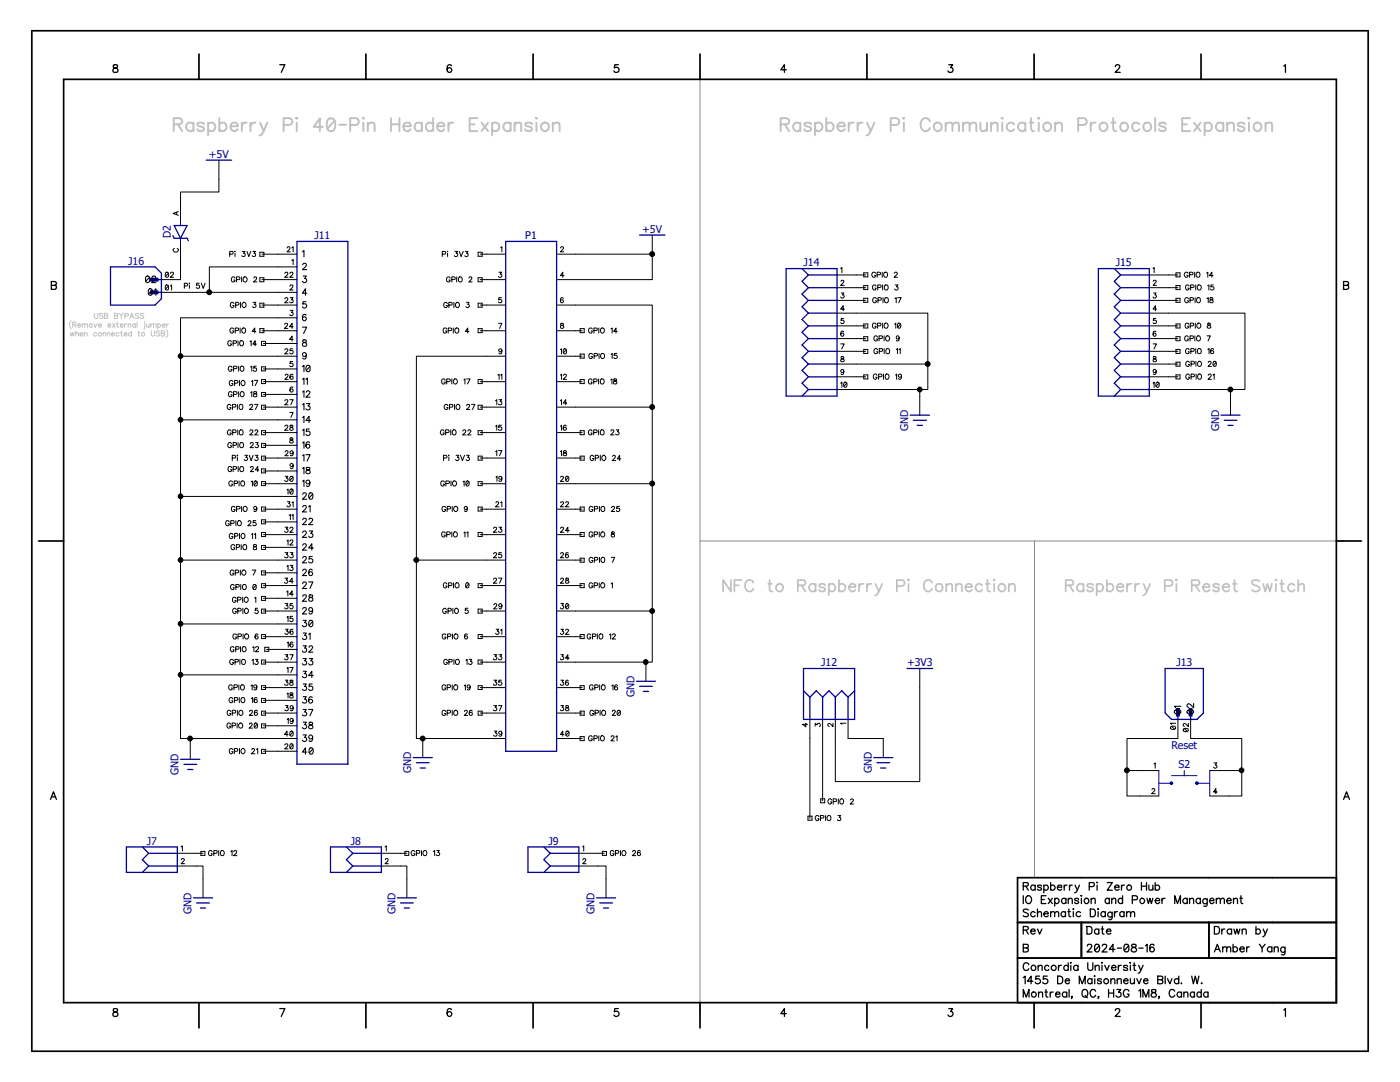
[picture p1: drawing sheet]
<svg xmlns="http://www.w3.org/2000/svg" width="279mm" height="216mm" viewBox="0 0 279 216" stroke-linecap="round" stroke-linejoin="round" font-family="sans-serif">
<defs><g id="words">
<g font-size="2.1" fill="#000096">
<text x="41.7" y="31.5">+5V</text>
<text x="34.1" y="47.5" transform="rotate(-90 34.1 47.5)">D2</text>
<text x="62.7" y="47.8">J11</text>
<text x="104.8" y="47.8">P1</text>
<text x="128.2" y="46.4">+5V</text>
<text x="25.6" y="52.8">J16</text>
<text x="160.4" y="53.2">J14</text>
<text x="222.7" y="53.2">J15</text>
<text x="181.3" y="86" transform="rotate(-90 181.3 86)">GND</text>
<text x="243.3" y="86" transform="rotate(-90 243.3 86)">GND</text>
<text x="163.9" y="133">J12</text>
<text x="181" y="132.9">+3V3</text>
<text x="234.8" y="133">J13</text>
<text x="126.6" y="139.1" transform="rotate(-90 126.6 139.1)">GND</text>
<text x="233.8" y="149.5">Reset</text>
<text x="35.6" y="154.6" transform="rotate(-90 35.6 154.6)">GND</text>
<text x="82.1" y="154.3" transform="rotate(-90 82.1 154.3)">GND</text>
<text x="174" y="154.3" transform="rotate(-90 174 154.3)">GND</text>
<text x="235.2" y="153.3">S2</text>
<text x="29.3" y="168.6">J7</text>
<text x="70" y="168.6">J8</text>
<text x="109.4" y="168.6">J9</text>
<text x="38.2" y="182.3" transform="rotate(-90 38.2 182.3)">GND</text>
<text x="78.9" y="182.3" transform="rotate(-90 78.9 182.3)">GND</text>
<text x="118.7" y="182.3" transform="rotate(-90 118.7 182.3)">GND</text>
</g>
</g></defs>
<path d="M0 0h279.4v215.9h-279.4z" fill="none" stroke="#fff" stroke-width=".2"/>
<path d="M139.7 13.8v188.3M139.7 107.9h128.4M206.5 107.9v67.1" fill="none" stroke="#8a8a8a" stroke-width=".2"/>
<g fill="none" stroke="#000" stroke-width=".2">
<path d="M43.7 35.8v2.5h-7.7v1.6M36 58.3h23.3M36 52.6v3.2M36.8 57.1l.5-.1 .2-.3-.3-.2h-.4v1M37.8 56.5h.1M37.8 56.9v.6M39.8 56.5h-.6v.5a.36 .36 0 0 1 .5 0 .36 .36 0 0 1 0 .5 .36 .36 0 0 1-.5-.1M40.2 56.5l.4 1 .3-1M45.8 50.7h.6l.1-.5h-.7v1M46.9 55.5a.37 .37 0 0 0-.4-.3 .37 .37 0 0 0-.3 .4v.3a.36 .36 0 0 0 .3 .4 .36 .36 0 0 0 .4-.4h-.2M46.9 50.2h.1M46.9 50.5v.7"/>
<path d="M47.2 55.8h.6v-.5l-.6-.1v1.1M48.2 55.2v1.1M48.3 50.2h.6l-.3 .3a.35 .35 0 0 1 .3 .6 .35 .35 0 0 1-.6-.1M49.3 50.2l.4 1 .3-1M50.5 50.2h.5l-.3 .3a.35 .35 0 0 1 .2 .6 .35 .35 0 0 1-.6-.1M50.7 55.5l.1-.3 .3 .1 .1 .2-.1 .3-.5 .5h.7M51.9 55.4h.8v.8h-.8zM51.9 50.3h.8v.8h-.8zM52.3 55.8h7M52.3 50.7h7M56.9 54.6l.2-.3 .3 .1-.1 .5-.5 .4h.7M56.9 59.6l.2-.2h.3v.4l-.6 .6h.7"/>
<path d="M57.3 49.5l.2-.3 .3 .1 .1 .1-.6 .8h.7M57.9 54.6l.2-.3 .3 .1-.1 .5-.5 .4h.7M57.9 57.1l.2-.2h.3l.1 .3-.2 .2-.5 .5h.7M57.9 59.4h.6l-.3 .4a.3 .3 0 0 1 .3 .3 .3 .3 0 0 1-.3 .3l-.4-.2M58.3 49.4l.2-.2v1M58.3 52l.2-.2v1M59.3 53.3h-17.5v5M88.3 50.7h.6v-.5h-.6v1M89.3 50.2h.1M89.3 50.5v.7M89.8 55.5a.37 .37 0 0 0-.4-.3 .37 .37 0 0 0-.3 .4v.3a.36 .36 0 0 0 .4 .4 .36 .36 0 0 0 .3-.4h-.2M90.2 55.8l.6-.1v-.3l-.6-.2v1.1"/>
<path d="M90.8 50.2h.5l-.3 .3a.35 .35 0 0 1 .3 .6 .35 .35 0 0 1-.6-.1M91.1 55.2v1.1M91.7 50.2l.3 1 .5-1M92.8 50.2h.6l-.3 .3a.35 .35 0 0 1 .3 .6 .35 .35 0 0 1-.6-.1M93.6 55.5l.2-.3 .4 .3-.6 .8h.6M95.4 50.3h.8v.8h-.8zM95.4 55.4h.8v.8h-.8zM95.8 55.8h1.3M95.8 50.7h1.3M114.9 50.7h15.3v5.1h-15.3M130.2 50.7h.1M170.9 54.9h1.9"/>
<path d="M170.9 57.4h1.9M170.9 59.9h1.9M172.4 54.4h.8v.8h-.8zM172.4 57h.8v.8h-.8zM172.4 59.5h.8v.8h-.8zM174.8 54.5a.4 .4 0 0 0-.5-.2 .4 .4 0 0 0-.3 .4v.2a.38 .38 0 0 0 .4 .4 .38 .38 0 0 0 .4-.4h-.3M174.8 57.1a.38 .38 0 0 0-.4-.2 .38 .38 0 0 0-.3 .3v.3a.36 .36 0 0 0 .4 .4 .36 .36 0 0 0 .3-.4h-.2M174.9 59.6a.39 .39 0 0 0-.4-.2 .39 .39 0 0 0-.3 .4v.2a.38 .38 0 0 0 .3 .4 .38 .38 0 0 0 .4-.4h-.2M175 54.8h.6l.1-.4-.7-.1v1M175.2 57.4l.6-.1v-.4h-.6v1M175.2 59.9h.6l.1-.4-.7-.1v1M176.1 54.3v1"/>
<path d="M176.1 56.9v1M176.2 59.4v1M176.4 54.4l.3-.1a.49 .49 0 0 1 .4 .5 .49 .49 0 0 1-.5 .5l-.2-.4zM176.6 57l.2-.1a.49 .49 0 0 1 .5 .5 .49 .49 0 0 1-.6 .4l-.2-.3zM176.6 59.5l.2-.1a.47 .47 0 0 1 .5 .6 .47 .47 0 0 1-.7 .3zM178.5 54.5l.4-.2 .2 .3-.7 .7h.7M178.6 59.6l.3-.2v1M178.6 56.9h.6l-.3 .3a.34 .34 0 0 1 .3 .4 .34 .34 0 0 1-.3 .3 .34 .34 0 0 1-.3-.2M179.2 59.4h.6l-.4 1M233.2 54.9h1.9M233.2 57.4h1.9M233.2 59.9h1.9"/>
<path d="M234.7 54.4h.8v.8h-.8zM234.7 57h.8v.8h-.8zM234.7 59.5h.8v.8h-.8zM237.1 54.5a.4 .4 0 0 0-.4-.2 .4 .4 0 0 0-.4 .4v.2a.38 .38 0 0 0 .4 .4 .38 .38 0 0 0 .4-.4h-.2M237.2 59.6a.39 .39 0 0 0-.4-.2 .39 .39 0 0 0-.4 .4v.2a.38 .38 0 0 0 .4 .4 .38 .38 0 0 0 .4-.4h-.3M237.3 57.1a.38 .38 0 0 0-.4-.2 .38 .38 0 0 0-.3 .3v.3a.36 .36 0 0 0 .4 .4 .36 .36 0 0 0 .3-.4h-.2M237.4 54.8h.6v-.4l-.6-.1v1M237.5 59.9h.6v-.4l-.6-.1v1M237.6 57.4l.6-.1 .1-.4h-.7v1M238.4 54.3v1M238.5 59.4v1M238.6 56.9v1"/>
<path d="M238.8 54.4l.2-.1a.49 .49 0 0 1 .5 .5 .49 .49 0 0 1-.6 .5l-.2-.4zM238.9 59.5l.2-.1a.47 .47 0 0 1 .5 .6 .47 .47 0 0 1-.7 .3zM240.8 54.5l.2-.2v1M240.9 59.6l.2-.2v1M241 57l.3-.1v1M241.5 59.5l.1 .2a.38 .38 0 0 1 .4 .2 .38 .38 0 0 1-.1 .5l-.4-.1-.1-.2 .6-.4 .1-.2-.2-.1zM242.1 55h-.8l.6-.7v1M242.1 56.9h-.4l-.1 .4a.36 .36 0 0 1 .6 0 .36 .36 0 0 1-.1 .5 .36 .36 0 0 1-.5-.1M36 71.1v12.7h23.3M46.2 68.2a.38 .38 0 0 0-.4-.2 .38 .38 0 0 0-.3 .4v.2a.36 .36 0 0 0 .3 .4 .36 .36 0 0 0 .4-.4h-.3M46.3 73.3a.39 .39 0 0 0-.4-.2 .39 .39 0 0 0-.3 .3v.3a.38 .38 0 0 0 .3 .4 .38 .38 0 0 0 .4-.4h-.2M46.3 78.4a.37 .37 0 0 0-.4-.3 .37 .37 0 0 0-.3 .4v.3a.36 .36 0 0 0 .4 .4 .36 .36 0 0 0 .3-.4h-.2"/>
<path d="M46.5 76.2a.47 .47 0 0 0-.8 0 .47 .47 0 0 0 .2 .7l.3 .1 .2-.2 .1-.3h-.3M46.5 68.5l.7-.1v-.3l-.7-.1v1M46.6 73.6l.6-.1v-.3l-.6-.1v1M46.6 78.7h.5l.2-.3-.2-.3h-.5v1.1M46.7 65.7a.48 .48 0 0 0-.9 .2 .48 .48 0 0 0 .7 .5l.2-.4h-.3M46.7 60.6a.47 .47 0 0 0-.7 0 .47 .47 0 0 0 .1 .7l.3 .1 .3-.2v-.2h-.3M46.8 76.5l.6-.1 .1-.3-.3-.2h-.4v1.1M46.9 66l.6-.1 .1-.4-.7-.1v1.1M47 60.9l.6-.1 .1-.3-.2-.2h-.5v1.1M47.5 68v1M47.6 73.1v1M47.6 78.1v1.1"/>
<path d="M47.8 75.9v1.1M47.9 68.1l.2-.1a.49 .49 0 0 1 .5 .5 .49 .49 0 0 1-.6 .5l-.2-.4zM47.9 65.4v1.1M48 60.3v1.1M48 73.2l.2-.1a.49 .49 0 0 1 .5 .5 .49 .49 0 0 1-.6 .4l-.2-.3zM48 78.3l.1-.1a.47 .47 0 0 1 .6 .5 .47 .47 0 0 1-.7 .3l-.1-.2zM48.2 76.1a.47 .47 0 0 1 .7 .1 .47 .47 0 0 1-.2 .7 .47 .47 0 0 1-.6-.2 .47 .47 0 0 1 .1-.6zM48.3 65.6a.46 .46 0 0 1 .7 .3 .46 .46 0 0 1-.5 .5l-.2-.4zM48.4 60.5a.47 .47 0 0 1 .7 .1 .47 .47 0 0 1-.2 .7 .47 .47 0 0 1-.6-.2 .47 .47 0 0 1 .1-.6zM49.9 68.2l.2-.2v1M50 73.2l.2-.1v1M50 78.4l.2-.3v1.1"/>
<path d="M50.2 76.1l.2-.2v1.1M50.5 60.3h.6l-.3 .4a.34 .34 0 0 1 .3 .4 .34 .34 0 0 1-.3 .3 .34 .34 0 0 1-.4-.2M50.7 78.2v.3l.6 .3a.36 .36 0 0 1-.3 .4 .36 .36 0 0 1-.4-.2l.1-.4 .5-.2v-.2zM50.8 75.9h.6l-.5 1.1M51.1 66.1h-.8l.5-.7v1.1M51.1 73.1h-.4l-.1 .4a.35 .35 0 0 1 .6 0 .35 .35 0 0 1-.2 .6 .35 .35 0 0 1-.5-.2M51.2 68.7h-.7l.4-.7v1M51.9 60.5h.8v.8h-.8zM51.9 65.6h.8v.8h-.8zM52.2 68.1h.8v.8h-.8zM52.2 73.2h.8v.8h-.8zM52.2 75.7h.8v.8h-.8z"/>
<path d="M52.2 78.3h.8v.8h-.8zM52.3 60.9h7M52.3 66h7M52.6 68.5h6.7M52.6 73.6h6.7M52.6 76.2h6.7M52.6 78.7h6.7M56.8 64.7a.3 .3 0 0 1 .3-.2 .3 .3 0 0 1 .3 .3l-.6 .7h.6M56.9 69.8l.4-.2 .1 .3-.6 .7h.7M56.9 74.9l.2-.2 .4 .1-.1 .4-.5 .5h.6M57.8 79.8h.7l-.5 1M57.9 61.9h.6l-.3 .5h.1a.35 .35 0 0 1 .1 .5 .35 .35 0 0 1-.6-.1"/>
<path d="M58.4 69.6h-.5v.4a.36 .36 0 0 1 .5 0 .36 .36 0 0 1 0 .5 .36 .36 0 0 1-.6-.1M58.4 72.1h-.5v.5a.36 .36 0 0 1 .5-.1 .36 .36 0 0 1 0 .6 .36 .36 0 0 1-.6-.2M58.5 74.8l-.2-.1a.49 .49 0 0 0-.5 .5 .49 .49 0 0 0 .6 .4 .33 .33 0 0 0 0-.5 .33 .33 0 0 0-.5 .3M58.5 77.3h-.1a.45 .45 0 0 0-.6 .4 .45 .45 0 0 0 .7 .4 .33 .33 0 0 0-.2-.5 .33 .33 0 0 0-.4 .3M58.5 65.2h-.7l.5-.7v1M58.5 67.7h-.7l.5-.6v1M59.3 63.4h-23.3v7.7h23.3M88.9 75.9a.37 .37 0 0 0-.5-.3 .37 .37 0 0 0-.3 .4v.2a.36 .36 0 0 0 .4 .4 .36 .36 0 0 0 .4-.4h-.3M89.2 65.7a.43 .43 0 0 0-.6-.1 .43 .43 0 0 0-.1 .6 .43 .43 0 0 0 .6 .1l.1-.3h-.3M89.2 76.2h.4l.3-.4-.3-.2h-.4v1M89.3 60.6a.47 .47 0 0 0-.8 0 .47 .47 0 0 0 .2 .7l.3 .1 .2-.2 .1-.2h-.3M89.5 66l.5-.1 .2-.3-.3-.2h-.4v1.1"/>
<path d="M89.6 60.9l.6-.1v-.3l-.6-.2v1.1M90.2 75.6v1M90.5 65.4v1.1M90.6 60.3v1.1M90.6 75.7l.1-.1a.47 .47 0 0 1 .6 .5 .47 .47 0 0 1-.7 .4l-.1-.3zM90.9 65.6a.47 .47 0 0 1 .7 .3 .47 .47 0 0 1-.6 .5l-.2-.4zM90.9 60.6a.47 .47 0 0 1 .7-.1 .47 .47 0 0 1 .1 .6 .47 .47 0 0 1-.6 .2l-.2-.3zM92.6 75.8l.2-.2v1M93.1 60.3h.5l-.3 .4a.34 .34 0 0 1 .2 .6 .34 .34 0 0 1-.5-.1M93.1 75.6h.7l-.5 1M93.6 66.1h-.7l.4-.7v1.1M95.4 60.5h.8v.8h-.8z"/>
<path d="M95.4 65.6h.8v.8h-.8zM95.4 75.7h.8v.8h-.8zM95.8 60.9h1.3M95.8 66h1.3M95.8 76.2h1.3M97.1 71.1h-14v40.7h14M114.9 60.9h15.3v20.3h-15.3M114.9 66h1.3M114.9 71.1h1.3M114.9 76.2h1.3M115.8 65.6h.8v.8h-.8zM115.8 70.7h.8v.8h-.8z"/>
<path d="M115.8 75.7h.8v.8h-.8zM118.2 75.9a.37 .37 0 0 0-.5-.3 .37 .37 0 0 0-.3 .4v.2a.36 .36 0 0 0 .4 .4 .36 .36 0 0 0 .4-.4h-.3M118.2 65.7a.43 .43 0 0 0-.6-.1 .43 .43 0 0 0 0 .6 .43 .43 0 0 0 .6 .1v-.3h-.2M118.2 70.7a.38 .38 0 0 0-.4-.2 .38 .38 0 0 0-.3 .4v.3a.36 .36 0 0 0 .4 .3 .36 .36 0 0 0 .3-.3h-.2M118.5 76.2l.6-.1v-.4l-.6-.1v1M118.5 66l.7-.1v-.4l-.7-.1v1.1M118.6 71h.5l.2-.3-.3-.2h-.4v1M119.5 75.6v1M119.5 65.4v1.1M119.5 70.5v1M119.9 75.7l.2-.1a.47 .47 0 0 1 .5 .6 .47 .47 0 0 1-.7 .3zM119.9 65.6a.47 .47 0 0 1 .7 .3 .47 .47 0 0 1-.6 .5l-.2-.4z"/>
<path d="M120 70.7l.1-.2a.49 .49 0 0 1 .6 .6 .49 .49 0 0 1-.6 .4l-.3-.3zM121.9 75.8l.2-.2v1M121.9 65.6l.3-.2v1.1M122 70.7l.2-.2v1M122.5 75.6v.3a.43 .43 0 0 1 .5 .2 .43 .43 0 0 1 0 .5l-.5-.1v-.3l.6-.3-.1-.3zM123.1 70.5h-.5v.5a.36 .36 0 0 1 .5-.1 .36 .36 0 0 1-.1 .6 .36 .36 0 0 1-.5-.2M123.2 66.1h-.7l.4-.7v1.1M170.9 62.5h14.3v10.1h-14.3M170.9 67.6h1.9M170.9 65h1.9M170.9 70.1h1.9M170.9 75.2h1.9"/>
<path d="M172.4 64.6h.8v.8h-.8zM172.4 67.2h.8v.8h-.8zM172.4 69.7h.8v.8h-.8zM172.4 74.8h.8v.8h-.8zM174.8 64.7a.37 .37 0 0 0-.4-.2 .37 .37 0 0 0-.3 .4v.2a.36 .36 0 0 0 .4 .4 .36 .36 0 0 0 .3-.4h-.2M175 74.9a.41 .41 0 0 0-.6-.2 .41 .41 0 0 0-.1 .6 .37 .37 0 0 0 .3 .4 .37 .37 0 0 0 .4-.4h-.2M175.1 65h.6l.1-.4-.7-.1v1M175.1 67.3a.37 .37 0 0 0-.4-.3 .37 .37 0 0 0-.3 .4v.2a.36 .36 0 0 0 .4 .4 .36 .36 0 0 0 .3-.4h-.2M175.1 69.8a.37 .37 0 0 0-.4-.2 .37 .37 0 0 0-.3 .3v.3a.36 .36 0 0 0 .4 .4 .36 .36 0 0 0 .3-.4h-.2M175.3 75.2l.7-.1v-.3l-.7-.2v1.1M175.4 67.6l.6-.1 .1-.3-.2-.2h-.5v1M175.5 70.1h.6v-.5h-.6v1"/>
<path d="M176.1 64.5v1M176.3 74.6v1.1M176.4 67v1M176.4 69.6v1M176.5 64.6a.47 .47 0 0 1 .8 .4 .47 .47 0 0 1-.8 .4zM176.8 74.7a.48 .48 0 0 1 .6 .4 .48 .48 0 0 1-.6 .5l-.1-.3zM178.5 64.7l.3-.2v1M178.7 74.8l.2-.2v1.1M178.9 69.8l.2-.2v1M179.2 64.5a.47 .47 0 0 1 .6 .5 .47 .47 0 0 1-.6 .4l-.1-.3zM179.4 69.8l.3-.2v1M179.5 67.4a.3 .3 0 0 1-.4 .2 .3 .3 0 0 1-.2-.4l.2-.2a.53 .53 0 0 1 .4 .5 .53 .53 0 0 1-.4 .5l-.2-.1"/>
<path d="M179.7 64.7l-.5 .6M179.9 75a.32 .32 0 0 1-.4 .3 .32 .32 0 0 1-.1-.6l.2-.1a.55 .55 0 0 1 .3 .6 .55 .55 0 0 1-.4 .5l-.2-.2M183.6 77.7v1.3M185.2 72.6v5.1h-14.3M233.2 62.5h15.3v15.2h-15.3M233.2 67.6h1.9M233.2 65h1.9M233.2 70.1h1.9M233.2 75.2h1.9M233.2 72.6h1.9M234.7 67.2h.8v.8h-.8zM234.7 64.6h.8v.8h-.8z"/>
<path d="M234.7 69.7h.8v.8h-.8zM234.7 72.3h.8v.8h-.8zM234.7 74.8h.8v.8h-.8zM237.2 67.3a.37 .37 0 0 0-.5-.3 .37 .37 0 0 0-.3 .4v.2a.36 .36 0 0 0 .4 .4 .36 .36 0 0 0 .4-.4h-.3M237.2 64.7a.37 .37 0 0 0-.4-.2 .37 .37 0 0 0-.3 .4v.2a.36 .36 0 0 0 .4 .4 .36 .36 0 0 0 .3-.4h-.2M237.3 69.8a.37 .37 0 0 0-.4-.2 .37 .37 0 0 0-.3 .3v.3a.36 .36 0 0 0 .4 .4 .36 .36 0 0 0 .3-.4h-.2M237.4 72.3a.37 .37 0 0 0-.5-.2 .37 .37 0 0 0-.3 .4v.2a.36 .36 0 0 0 .4 .4 .36 .36 0 0 0 .4-.4h-.2M237.4 74.9a.47 .47 0 0 0-.7 0 .47 .47 0 0 0 .2 .7l.3 .1 .2-.3v-.1h-.2M237.5 67.6l.6-.1v-.4l-.6-.1v1M237.5 65h.6l.1-.4-.7-.1v1M237.7 70.1h.6v-.5h-.6v1M237.7 72.6h.6v-.5h-.6v1"/>
<path d="M237.7 75.2l.6-.1v-.4l-.6-.1v1.1M238.5 67v1M238.5 64.5v1M238.6 69.6v1M238.7 72.1v1M238.7 74.6v1.1M239 67.1a.47 .47 0 0 1 .6 .4 .47 .47 0 0 1-.7 .4l-.1-.5zM239.1 74.8a.48 .48 0 0 1 .7 .1 .48 .48 0 0 1-.2 .7 .48 .48 0 0 1-.6-.2 .48 .48 0 0 1 .1-.6zM240.9 67h.7l-.5 1M241 69.8l.3-.2v1M241 64.5v.3l.6 .4a.36 .36 0 0 1-.3 .3 .36 .36 0 0 1-.4-.3l.7-.5-.1-.2zM241.1 72.3a.3 .3 0 0 1 .3-.2 .3 .3 0 0 1 .3 .3l-.6 .7h.7"/>
<path d="M241.1 74.9l.2-.3h.3l.1 .2-.1 .4-.5 .5h.7M242.1 74.8l.2-.2v1.1M242.2 69.7l-.1-.1a.5 .5 0 0 0-.5 .4 .5 .5 0 0 0 .3 .6l.2-.1a.32 .32 0 0 0 0-.5 .32 .32 0 0 0-.5 .2M242.2 72.1a.51 .51 0 0 1 .6 .4 .51 .51 0 0 1-.3 .6h-.3l-.1-.4zM242.7 72.3l-.6 .6M245.6 77.7v1.3M36 83.8v15.3h23.3M36 99.1v12.7h23.3M46.1 80.9a.39 .39 0 0 0-.4-.2 .39 .39 0 0 0-.4 .4v.2a.38 .38 0 0 0 .4 .4 .38 .38 0 0 0 .4-.4h-.3M46.1 86a.39 .39 0 0 0-.4-.2 .39 .39 0 0 0-.3 .3v.3a.38 .38 0 0 0 .4 .4 .38 .38 0 0 0 .3-.4h-.2M46.2 88.6a.41 .41 0 0 0-.6-.2 .41 .41 0 0 0-.1 .5 .36 .36 0 0 0 .3 .4 .36 .36 0 0 0 .4-.4h-.2M46.2 93.3a.37 .37 0 0 0-.4-.2 .37 .37 0 0 0-.3 .4v.2a.36 .36 0 0 0 .4 .4 .36 .36 0 0 0 .3-.4h-.2"/>
<path d="M46.4 91.4l.6-.1v-.3l-.6-.2v1.1M46.4 81.2h.6v-.4l-.6-.1v1M46.4 96.2a.38 .38 0 0 0-.4-.2 .38 .38 0 0 0-.3 .4v.2a.36 .36 0 0 0 .3 .4 .36 .36 0 0 0 .4-.4h-.2M46.4 86.3h.6v-.5h-.6v1M46.5 88.9l.6-.1v-.5h-.6v1M46.5 93.6h.5l.2-.3-.2-.2h-.5v1M46.7 96.5l.6-.1 .1-.3-.7-.1v1M47.3 90.8h.2zM47.4 80.7v1M47.4 91.2v.7M47.5 85.8v1M47.5 88.3v1"/>
<path d="M47.5 93.1v1M47.7 96v1M47.8 80.9l.1-.2a.46 .46 0 0 1 .6 .5 .46 .46 0 0 1-.7 .4zM48 93.2v-.1a.47 .47 0 0 1 .7 .5 .47 .47 0 0 1-.7 .4l-.2-.3zM48.1 96.1l.2-.1a.49 .49 0 0 1 .5 .5 .49 .49 0 0 1-.6 .4l-.2-.3zM48.9 90.8h.5l-.3 .5h.1a.35 .35 0 0 1 .1 .5 .35 .35 0 0 1-.6-.1M49.7 90.8l.4 1.1 .4-1.1M49.8 80.9a.3 .3 0 0 1 .3-.2 .3 .3 0 0 1 .3 .3l-.6 .7h.7M49.9 86a.3 .3 0 0 1 .3-.2 .3 .3 0 0 1 .3 .3l-.7 .7h.7M50 88.6a.29 .29 0 0 1 .3-.3 .29 .29 0 0 1 .2 .4l-.6 .6h.7M50 93.3l.2-.2h.3v.2l-.5 .8h.6M50.1 96.1l.3-.1v1"/>
<path d="M50.7 96.1l.3-.1a.53 .53 0 0 1 .4 .5 .53 .53 0 0 1-.4 .5l-.3-.2zM50.8 80.7h.7l-.5 1M50.9 86l.2-.2 .4 .2-.7 .8h.7M50.9 90.8h.6l-.3 .5a.34 .34 0 0 1 .3 .3 .34 .34 0 0 1-.3 .3 .34 .34 0 0 1-.4-.2M51 88.3h.5l-.2 .4a.32 .32 0 0 1 .3 .4 .32 .32 0 0 1-.5 .2l-.2-.1M51.3 96.1l-.6 .7M51.6 93.8h-.7l.5-.7v1M52.2 80.9h.8v.8h-.8zM52.2 85.9h.8v.8h-.8zM52.2 88.5h.8v.8h-.8zM52.2 91h.8v.8h-.8zM52.2 93.6h.8v.8h-.8z"/>
<path d="M52.2 96.1h.8v.8h-.8zM52.6 96.5h6.7M52.6 86.3h6.7M52.6 88.9h6.7M52.6 91.4h6.7M52.6 94h6.7M52.6 81.2h6.7M56.9 80l.2-.2h.3l-.1 .5-.5 .5h.7M56.9 85.1l.2-.3 .3 .1-.1 .5-.5 .5h.7M56.9 90.2l.2-.3h.2l.2 .2-.1 .4-.5 .4h.6M56.9 95h.5l-.3 .4a.34 .34 0 0 1 .4 .3 .34 .34 0 0 1-.3 .4 .34 .34 0 0 1-.4-.3M57.3 97.7l.2-.1v1"/>
<path d="M57.8 82.3h.7l-.5 1M57.9 95.2l.2-.2a.53 .53 0 0 1 .4 .5 .53 .53 0 0 1-.4 .6l-.2-.3zM57.9 97.7l.2-.1a.53 .53 0 0 1 .4 .5 .53 .53 0 0 1-.4 .5l-.2-.2zM57.9 84.9v.3l.5 .1 .1 .4a.36 .36 0 0 1-.4 .2 .36 .36 0 0 1-.3-.4l.7-.4-.1-.2zM57.9 87.4v.3l.5 .2 .1 .3a.36 .36 0 0 1-.4 .2 .36 .36 0 0 1-.3-.3l.7-.5-.1-.2zM58.5 95.2l-.6 .6M58.5 97.7l-.6 .7M58.5 90.3a.32 .32 0 0 1-.4 .2 .32 .32 0 0 1-.2-.5 .32 .32 0 0 1 .6 .1v.2a.45 .45 0 0 1-.4 .6l-.2-.1M58.5 92.8a.32 .32 0 0 1-.4 .3 .32 .32 0 0 1-.2-.5 .32 .32 0 0 1 .6 0v.2a.51 .51 0 0 1-.4 .7l-.2-.2M88.5 91.4h.6l.1-.4-.7-.2v1.1M88.6 86a.39 .39 0 0 0-.4-.2 .39 .39 0 0 0-.3 .3v.3a.38 .38 0 0 0 .4 .4 .38 .38 0 0 0 .3-.4h-.2M88.7 96.2a.38 .38 0 0 0-.4-.2 .38 .38 0 0 0-.3 .4v.2a.36 .36 0 0 0 .3 .4 .36 .36 0 0 0 .4-.4h-.3"/>
<path d="M88.9 86.3h.6v-.5h-.6v1M89 96.5l.6-.1 .1-.3-.2-.1h-.5v1M89.4 80.9a.39 .39 0 0 0-.4-.2 .39 .39 0 0 0-.4 .4v.2a.38 .38 0 0 0 .4 .4 .38 .38 0 0 0 .4-.4h-.2M89.5 90.8h.1M89.6 91.2v.7M89.7 81.2h.6v-.4l-.6-.1v1M90 85.8v1M90 96v1M90.4 96.1l.1-.1a.48 .48 0 0 1 .6 .5 .48 .48 0 0 1-.6 .4l-.2-.3zM90.7 80.7v1M91 90.8h.6l-.3 .5a.34 .34 0 0 1 .3 .3 .34 .34 0 0 1-.3 .3 .34 .34 0 0 1-.4-.2M91.1 80.9l.1-.2a.46 .46 0 0 1 .6 .5 .46 .46 0 0 1-.7 .4z"/>
<path d="M91.9 90.8l.4 1.1 .4-1.1M92.4 86l.2-.2h.3l.1 .3-.2 .2-.5 .5h.7M92.4 96.1l.2-.1v1M93.1 90.8h.5l-.3 .5h.2a.35 .35 0 0 1 .1 .5 .35 .35 0 0 1-.6-.1M93.1 96h.2a.49 .49 0 0 1 .3 .5 .49 .49 0 0 1-.5 .4l-.1-.4zM93.1 80.9a.3 .3 0 0 1 .4-.2 .3 .3 0 0 1 .2 .3l-.6 .7h.7M93.4 86l.2-.2 .4 .2-.7 .8h.7M93.6 96.1l-.6 .7M94.1 80.7h.7l-.5 1M95.4 80.9h.8v.8h-.8zM95.4 85.9h.8v.8h-.8zM95.4 91h.8v.8h-.8z"/>
<path d="M95.4 96.1h.8v.8h-.8zM95.8 96.5h1.3M95.8 86.3h1.3M95.8 91.4h1.3M95.8 81.2h1.3M114.9 86.3h1.3M114.9 91.4h1.3M115.8 85.9h.8v.8h-.8zM115.8 91h.8v.8h-.8zM118.2 86a.37 .37 0 0 0-.5-.2 .37 .37 0 0 0-.3 .3v.3a.36 .36 0 0 0 .4 .4 .36 .36 0 0 0 .4-.4h-.3M118.5 86.3h.6v-.5h-.6v1M118.5 91.1a.47 .47 0 0 0-.7 0 .47 .47 0 0 0 .1 .7l.3 .1 .2-.2 .1-.2h-.3"/>
<path d="M118.8 91.4h.6v-.4l-.6-.2v1.1M119.5 85.8v1M119.8 90.8v1.1M120.1 91.1a.47 .47 0 0 1 .7-.1 .47 .47 0 0 1 .1 .6 .47 .47 0 0 1-.6 .2l-.2-.3zM121.9 86a.3 .3 0 0 1 .3-.2 .3 .3 0 0 1 .3 .3l-.6 .7h.7M122.3 91.1l.1-.3h.2l.2 .3-.1 .3-.5 .5h.7M123 85.8h.5l-.3 .3h.2a.36 .36 0 0 1 0 .6 .36 .36 0 0 1-.5-.1M123.9 91.6h-.7l.5-.8v1.1M130.2 81.2v15.3h-15.3M130.2 96.5v25.4h-15.3M36 111.8v12.7h23.3M45.8 104.1a.41 .41 0 0 0-.6-.2 .41 .41 0 0 0-.2 .6 .36 .36 0 0 0 .4 .4 .36 .36 0 0 0 .4-.4h-.3"/>
<path d="M46.1 104.4h.6v-.5h-.6v1M46.5 106.7a.47 .47 0 0 0-.8 0 .47 .47 0 0 0 .2 .7l.3 .1 .2-.2 .1-.2h-.3M46.7 114a.37 .37 0 0 0-.5-.3 .37 .37 0 0 0-.3 .4v.3a.36 .36 0 0 0 .4 .4 .36 .36 0 0 0 .4-.4h-.3M46.7 116.9a.37 .37 0 0 0-.4-.3 .37 .37 0 0 0-.3 .4v.3a.36 .36 0 0 0 .4 .3 .36 .36 0 0 0 .3-.3h-.2M46.8 107l.6-.1 .1-.3-.3-.2h-.4v1.1M46.8 108.9a.37 .37 0 0 0-.4-.2 .37 .37 0 0 0-.3 .4v.2a.36 .36 0 0 0 .4 .4 .36 .36 0 0 0 .3-.4h-.2M46.9 101.3a.38 .38 0 0 0-.4-.2 .38 .38 0 0 0-.3 .3v.3a.36 .36 0 0 0 .3 .4 .36 .36 0 0 0 .4-.4h-.2M46.9 114.3h.6l.1-.5-.7-.1v1.1M47.1 103.9v1M47.1 117.1h.6v-.4l-.6-.1v1M47.1 119.4a.37 .37 0 0 0-.4-.2 .37 .37 0 0 0-.3 .3v.3a.36 .36 0 0 0 .4 .4 .36 .36 0 0 0 .3-.4h-.2M47.2 109.2h.6v-.4l-.6-.1v1"/>
<path d="M47.2 101.6l.6-.1 .1-.3-.2-.2h-.5v1.1M47.4 119.7l.6-.1v-.3l-.6-.1v1M47.8 106.4v1.1M48 113.7v1.1M48 116.6v1M48.1 108.7v1M48.2 106.6a.47 .47 0 0 1 .7 .1 .47 .47 0 0 1-.2 .7 .47 .47 0 0 1-.6-.2 .47 .47 0 0 1 .1-.6zM48.2 101v1.1M48.4 119.2v1M48.5 116.8l.2-.2a.49 .49 0 0 1 .5 .6 .49 .49 0 0 1-.6 .4l-.2-.3zM48.6 108.8l.2-.1a.47 .47 0 0 1 .4 .6 .47 .47 0 0 1-.6 .3zM48.6 101.2l.2-.2a.49 .49 0 0 1 .5 .6 .49 .49 0 0 1-.6 .4l-.2-.3z"/>
<path d="M49.5 104.1l.2-.2h.2l.2 .2-.1 .3-.6 .5h.7M50.2 106.6l.2-.2v1.1M50.3 113.7h.8l-.6 1.1M50.6 116.7l.2-.1a.53 .53 0 0 1 .3 .5 .53 .53 0 0 1-.3 .5h-.2l-.1-.4zM50.6 108.7v.3a.43 .43 0 0 1 .5 .1 .43 .43 0 0 1 0 .5h-.5a.43 .43 0 0 1 .1-.5 .43 .43 0 0 1 .4-.1v-.3zM50.8 106.6l.2-.2v1.1M50.8 119.3l.3-.1v1M51.1 103.9h-.6v.5a.36 .36 0 0 1 .5-.1 .36 .36 0 0 1 0 .6 .36 .36 0 0 1-.5-.2M51.1 116.8l-.6 .6M51.3 101.4a.32 .32 0 0 1-.4 .3 .32 .32 0 0 1-.2-.5 .32 .32 0 0 1 .5 0l.1 .4-.2 .4-.3 .1-.1-.2M52.2 116.5h.8v.8h-.8zM52.2 101.2h.8v.8h-.8z"/>
<path d="M52.2 103.7h.8v.8h-.8zM52.2 106.3h.8v.8h-.8zM52.2 108.8h.8v.8h-.8zM52.2 113.9h.8v.8h-.8zM52.2 119h.8v.8h-.8zM52.6 116.8h6.7M52.6 119.4h6.7M52.6 114.3h6.7M52.6 106.7h6.7M52.6 109.2h6.7M52.6 101.6h6.7M52.6 104.1h6.7"/>
<path d="M56.9 115.4h.5l-.3 .3a.35 .35 0 0 1 .3 .6 .35 .35 0 0 1-.6-.1M56.9 105.2h.5l-.3 .4a.34 .34 0 0 1 .4 .3 .34 .34 0 0 1-.3 .4 .34 .34 0 0 1-.4-.3M56.9 110.3h.5l-.3 .4a.35 .35 0 0 1 .3 .5 .35 .35 0 0 1-.6-.1M57.2 118.1l.2-.2v1M57.3 107.9l.2-.2v1.1M57.3 113l.2-.2v1M57.4 100.1h.5l-.3 .4a.32 .32 0 0 1 .2 .5 .32 .32 0 0 1-.5-.1M57.7 102.8l.3-.1v1M57.9 105.5l.2-.3 .3 .1-.1 .4-.5 .5h.7M57.9 108l.2-.3 .3 .1-.1 .5-.5 .5h.7M57.9 110.3h.6l-.3 .4a.35 .35 0 0 1 .2 .5 .35 .35 0 0 1-.6-.1M57.9 112.8h.6l-.3 .4a.35 .35 0 0 1 .2 .6 .35 .35 0 0 1-.6-.1"/>
<path d="M58.3 100.3l.2-.2v1M58.3 102.8l.2-.1v1M58.5 116h-.7l.5-.6v1M58.5 118.6h-.7l.5-.7v1M83.1 111.8v35.6h14M88.9 106.4a.37 .37 0 0 0-.5-.3 .37 .37 0 0 0-.3 .4v.3a.36 .36 0 0 0 .4 .4 .36 .36 0 0 0 .4-.4h-.3M88.9 101.3a.38 .38 0 0 0-.4-.2 .38 .38 0 0 0-.3 .3v.3a.36 .36 0 0 0 .4 .4 .36 .36 0 0 0 .3-.4h-.2M89.2 106.7h.4l.3-.4-.3-.2h-.4v1M89.2 116.5a.37 .37 0 0 0-.4-.2 .37 .37 0 0 0-.3 .4v.2a.36 .36 0 0 0 .3 .4 .36 .36 0 0 0 .4-.4h-.3M89.2 101.6l.6-.1 .1-.4-.7-.1v1.1M89.5 116.8h.7v-.4l-.7-.1v1M90.2 106.1v1"/>
<path d="M90.3 101v1.1M90.5 116.3v1M90.6 106.3l.2-.2a.48 .48 0 0 1 .5 .6 .48 .48 0 0 1-.7 .3l-.1-.2zM92.6 106.3l.2-.2v1M93 116.3a.47 .47 0 0 1 .6 .5 .47 .47 0 0 1-.6 .5l-.1-.4zM93.1 106.3l.3-.2v1M93.3 101.4a.32 .32 0 0 1-.4 .3 .32 .32 0 0 1-.3-.4l.3-.3a.53 .53 0 0 1 .4 .6 .53 .53 0 0 1-.4 .5l-.2-.2M93.6 116.5l-.6 .6M95.4 116.5h.8v.8h-.8zM95.4 101.2h.8v.8h-.8zM95.4 106.3h.8v.8h-.8zM95.8 116.8h1.3"/>
<path d="M95.8 106.7h1.3M95.8 101.6h1.3M114.9 116.8h1.3M114.9 111.8h1.3M114.9 106.7h1.3M114.9 101.6h1.3M115.8 116.5h.8v.8h-.8zM115.8 101.2h.8v.8h-.8zM115.8 106.3h.8v.8h-.8zM115.8 111.4h.8v.8h-.8zM118.3 106.4a.37 .37 0 0 0-.4-.3 .37 .37 0 0 0-.3 .4v.3a.36 .36 0 0 0 .3 .4 .36 .36 0 0 0 .4-.4h-.3M118.3 116.5a.37 .37 0 0 0-.4-.2 .37 .37 0 0 0-.3 .4v.2a.36 .36 0 0 0 .3 .4 .36 .36 0 0 0 .4-.4h-.3"/>
<path d="M118.3 101.3a.4 .4 0 0 0-.4-.3 .4 .4 0 0 0-.3 .4v.3a.38 .38 0 0 0 .3 .4 .38 .38 0 0 0 .4-.4h-.2M118.3 111.5a.39 .39 0 0 0-.4-.3 .39 .39 0 0 0-.3 .4 .45 .45 0 0 0 .1 .5 .45 .45 0 0 0 .6 0v-.3h-.2M118.6 106.7l.6-.1v-.4l-.6-.1v1M118.6 116.8h.6v-.5h-.6v1M118.6 101.6l.6-.1 .1-.4-.7-.1v1.1M118.6 111.8l.6-.1 .1-.4-.7-.1v1M119.6 106.1v1M119.6 116.3v1M119.6 101v1.1M119.6 111.2v1M120 101.2l.2-.2a.49 .49 0 0 1 .5 .6 .49 .49 0 0 1-.6 .4l-.2-.3zM120 111.4l.1-.1a.46 .46 0 0 1 .6 .5 .46 .46 0 0 1-.7 .3z"/>
<path d="M120 106.3l.1-.1a.47 .47 0 0 1 .6 .5 .47 .47 0 0 1-.7 .3l-.1-.2zM122 116.5l.2-.2v1M122 111.2h.7l-.5 1M122 101.3l.3-.3 .3 .1v.3l-.6 .7h.7M122.1 106.2v.3l.4 .1 .1 .2v.3h-.4l-.2-.2 .1-.3 .5-.2v-.2zM123.6 101h-.5v.5a.36 .36 0 0 1 .5 0 .36 .36 0 0 1-.1 .5 .36 .36 0 0 1-.5-.1M36 124.5v10.2h23.3M36 134.7v12.7h23.3M46.4 136.9a.37 .37 0 0 0-.5-.2 .37 .37 0 0 0-.3 .3v.3a.36 .36 0 0 0 .4 .4 .36 .36 0 0 0 .4-.4h-.3M46.4 139.4a.37 .37 0 0 0-.4-.2 .37 .37 0 0 0-.3 .4v.2a.36 .36 0 0 0 .4 .4 .36 .36 0 0 0 .3-.4h-.2M46.6 131.8a.39 .39 0 0 0-.4-.2 .39 .39 0 0 0-.4 .4v.2a.38 .38 0 0 0 .4 .4 .38 .38 0 0 0 .4-.4h-.2M46.7 129.2a.38 .38 0 0 0-.4-.2 .38 .38 0 0 0-.3 .4v.3a.36 .36 0 0 0 .3 .4 .36 .36 0 0 0 .4-.4h-.2"/>
<path d="M46.7 137.2l.6-.1v-.4h-.6v1M46.8 139.7h.6v-.4l-.6-.1v1M46.9 132.1l.6-.1v-.3l-.6-.1v1M47 129.5h.6l.1-.4-.7-.1v1M47.2 121.6a.47 .47 0 0 0-.8 0 .47 .47 0 0 0 .2 .7l.3 .1 .2-.1 .1-.3h-.3M47.2 126.7a.38 .38 0 0 0-.4-.2 .38 .38 0 0 0-.3 .4v.2a.36 .36 0 0 0 .3 .4 .36 .36 0 0 0 .4-.4h-.3M47.5 121.9h.5l.1-.4-.6-.1v1M47.5 127h.6v-.4l-.6-.1v1M47.7 136.7v1M47.8 139.2v1M47.9 131.6v1M48 129v1"/>
<path d="M48.1 136.8l.2-.1a.47 .47 0 0 1 .5 .5 .47 .47 0 0 1-.7 .3zM48.2 139.3l.2-.1a.47 .47 0 0 1 .5 .6 .47 .47 0 0 1-.7 .3zM48.3 131.7l.2-.1a.49 .49 0 0 1 .5 .5 .49 .49 0 0 1-.6 .4l-.2-.3zM48.4 129.2l.2-.2a.49 .49 0 0 1 .5 .6 .49 .49 0 0 1-.6 .4l-.2-.3zM48.5 121.4v1M48.5 126.5v1M48.8 121.6a.47 .47 0 0 1 .6-.1 .47 .47 0 0 1 .2 .6 .47 .47 0 0 1-.6 .2l-.2-.3zM50.1 136.9l.2-.2v1M50.2 139.4l.2-.2v1M50.3 131.7l.2-.1v1M50.4 129.2l.3-.2v1M51 131.6h.5l-.3 .4a.34 .34 0 0 1 .3 .3 .34 .34 0 0 1-.3 .3 .34 .34 0 0 1-.4-.2"/>
<path d="M51 129.2a.3 .3 0 0 1 .3-.2 .3 .3 0 0 1 .3 .3l-.6 .7h.6M51.3 137a.32 .32 0 0 1-.5 .2 .32 .32 0 0 1-.1-.5 .32 .32 0 0 1 .5 .1l.1 .2a.45 .45 0 0 1-.4 .7l-.2-.2M51.3 139.3v-.1a.45 .45 0 0 0-.6 .5 .45 .45 0 0 0 .6 .4 .33 .33 0 0 0-.1-.5 .33 .33 0 0 0-.5 .3M51.4 121.4h-.4l-.1 .4a.37 .37 0 0 1 .6 .1 .37 .37 0 0 1-.1 .5 .37 .37 0 0 1-.6-.2M51.5 126.6l-.1-.1a.47 .47 0 0 0-.5 .5 .47 .47 0 0 0 .5 .5 .33 .33 0 0 0 0-.6 .33 .33 0 0 0-.5 .3M52.2 121.5h.8v.8h-.8zM52.2 126.6h.8v.8h-.8zM52.2 131.7h.8v.8h-.8zM52.2 136.8h.8v.8h-.8zM52.2 139.4h.8v.8h-.8zM52.6 121.9h6.7M52.6 127h6.7"/>
<path d="M52.6 132.1h6.7M52.6 137.2h6.7M52.6 139.7h6.7M52.8 129.2h.8v.8h-.8zM53.2 129.6h6.1M56.9 120.4h.5l-.3 .5h.2a.35 .35 0 0 1 .1 .5 .35 .35 0 0 1-.6-.1M56.9 130.6h.5l-.3 .4a.34 .34 0 0 1 .4 .3 .34 .34 0 0 1-.3 .4 .34 .34 0 0 1-.4-.3M56.9 135.7h.5l-.3 .4a.34 .34 0 0 1 .4 .3 .34 .34 0 0 1-.3 .4 .34 .34 0 0 1-.4-.3M57 125.6h.5l-.3 .3a.34 .34 0 0 1 .3 .4 .34 .34 0 0 1-.3 .3 .34 .34 0 0 1-.3-.2M57.3 123.2l.2-.2v1M57.3 133.3l.2-.1v1M57.3 138.5l.2-.2v1"/>
<path d="M57.3 128.3l.2-.2v1M57.8 130.6h.7l-.5 1.1M57.8 133.2h.7l-.5 1M57.9 135.8v.3a.39 .39 0 0 1 .5 .1 .39 .39 0 0 1-.1 .5h-.4l-.1-.3 .6-.3 .1-.3zM57.9 138.3v.3a.39 .39 0 0 1 .5 .2 .39 .39 0 0 1-.1 .5l-.4-.1-.1-.3 .6-.3 .1-.2zM58.4 120.4h-.5v.5a.36 .36 0 0 1 .5 0 .36 .36 0 0 1 0 .5 .36 .36 0 0 1-.6-.1M58.4 123h-.5v.4a.36 .36 0 0 1 .5 0 .36 .36 0 0 1 0 .6 .36 .36 0 0 1-.6-.2M58.5 125.7l-.2-.1a.49 .49 0 0 0-.5 .5 .49 .49 0 0 0 .6 .4 .33 .33 0 0 0 0-.5 .33 .33 0 0 0-.5 .2M58.5 128.2l-.2-.1a.49 .49 0 0 0-.5 .5 .49 .49 0 0 0 .6 .5 .33 .33 0 0 0 0-.6 .33 .33 0 0 0-.5 .3M88.9 136.9a.37 .37 0 0 0-.4-.2 .37 .37 0 0 0-.3 .3v.3a.36 .36 0 0 0 .4 .4 .36 .36 0 0 0 .3-.4h-.2M89 126.7a.38 .38 0 0 0-.4-.2 .38 .38 0 0 0-.3 .4v.2a.36 .36 0 0 0 .3 .4 .36 .36 0 0 0 .4-.4h-.3M89.1 121.6a.46 .46 0 0 0-.8 0 .46 .46 0 0 0 .3 .7l.2 .1 .2-.1 .1-.3h-.3"/>
<path d="M89.2 137.2l.6-.1 .1-.4h-.7v1M89.3 131.8a.37 .37 0 0 0-.4-.2 .37 .37 0 0 0-.3 .4v.2a.36 .36 0 0 0 .3 .4 .36 .36 0 0 0 .4-.4h-.3M89.3 127h.6l.1-.3-.3-.2h-.4v1M89.4 121.9l.6-.1v-.3l-.6-.1v1M89.6 132.1l.6-.1v-.3l-.6-.1v1M90.3 136.7v1M90.3 126.5v1M90.4 121.4v1M90.6 131.6v1M90.7 126.6l.2-.1a.49 .49 0 0 1 .5 .5 .49 .49 0 0 1-.6 .5l-.2-.4zM90.8 121.5a.47 .47 0 0 1 .7 .2 .47 .47 0 0 1-.2 .6 .47 .47 0 0 1-.6-.2 .47 .47 0 0 1 .1-.6zM91 131.7a.45 .45 0 0 1 .6 .1 .45 .45 0 0 1 0 .6 .45 .45 0 0 1-.6 0z"/>
<path d="M92.7 136.9l.2-.2v1M93 131.7l.2-.1v1M93.3 126.6l-.2-.1a.49 .49 0 0 0-.4 .5 .49 .49 0 0 0 .5 .5 .32 .32 0 0 0 0-.5 .32 .32 0 0 0-.4 0l-.1 .2M93.4 121.4h-.5l-.1 .4a.36 .36 0 0 1 .6 0 .36 .36 0 0 1-.1 .6 .36 .36 0 0 1-.5-.2M93.6 131.6h.5l-.2 .4a.34 .34 0 0 1 .2 .5 .34 .34 0 0 1-.6-.1M93.9 137a.32 .32 0 0 1-.4 .3 .32 .32 0 0 1-.2-.5 .32 .32 0 0 1 .5 0l.1 .4-.2 .4-.4-.1M95.4 121.5h.8v.8h-.8zM95.4 126.6h.8v.8h-.8zM95.4 131.7h.8v.8h-.8zM95.4 136.8h.8v.8h-.8zM95.8 121.9h1.3M95.8 127h1.3"/>
<path d="M95.8 132.1h1.3M95.8 137.2h1.3M114.9 127h1.3M114.9 137.2h1.3M115.8 126.6h.8v.8h-.8zM115.8 136.8h.8v.8h-.8zM117.9 126.7a.38 .38 0 0 0-.4-.2 .38 .38 0 0 0-.3 .4v.2a.36 .36 0 0 0 .3 .4 .36 .36 0 0 0 .4-.4h-.3M118.2 127l.7-.1v-.3l-.7-.1v1M118.4 136.9a.37 .37 0 0 0-.5-.2 .37 .37 0 0 0-.3 .3v.3a.36 .36 0 0 0 .4 .4 .36 .36 0 0 0 .4-.4h-.2M118.7 137.2l.6-.1v-.4h-.6v1M119.2 126.5v1M119.6 126.6l.2-.1a.49 .49 0 0 1 .5 .5 .49 .49 0 0 1-.6 .5l-.2-.4z"/>
<path d="M119.7 136.7v1M120.1 136.8l.2-.1a.47 .47 0 0 1 .5 .5 .47 .47 0 0 1-.7 .3zM121.6 126.7l.3-.2v1M122.1 136.9l.2-.2v1M122.2 126.7a.3 .3 0 0 1 .4-.2 .3 .3 0 0 1 .2 .3l-.6 .7h.7M123.2 136.8v-.1a.45 .45 0 0 0-.6 .4 .45 .45 0 0 0 .6 .4 .33 .33 0 0 0-.1-.5 .33 .33 0 0 0-.5 .3M128.9 132.1h.1M130.2 121.9v10.2h-15.3M183.6 137.2v18.8h-16.9v-12.4M38 147.4v.3M46 144.5a.37 .37 0 0 0-.4-.2 .37 .37 0 0 0-.3 .4v.2a.36 .36 0 0 0 .4 .4 .36 .36 0 0 0 .3-.4h-.2M46.1 142a.37 .37 0 0 0-.5-.3 .37 .37 0 0 0-.3 .4v.3a.36 .36 0 0 0 .4 .4 .36 .36 0 0 0 .4-.4h-.3"/>
<path d="M46.3 144.8h.6v-.5h-.6v1M46.4 142.3l.5-.1 .1-.4-.6-.1v1M46.5 149.6a.47 .47 0 0 0-.8 0 .47 .47 0 0 0 .2 .7l.3 .1 .2-.2 .1-.2h-.3M46.8 149.9h.6v-.4l-.6-.1v1M47.3 144.3v1M47.4 141.7v1M47.8 149.4v1M48.2 149.5a.47 .47 0 0 1 .7 .2 .47 .47 0 0 1-.2 .6 .47 .47 0 0 1-.6-.2 .47 .47 0 0 1 .1-.6zM49.8 144.5l.2-.2h.2l.1 .2-.1 .3-.5 .5h.7M49.8 142l.2-.3 .3 .1 .1 .1-.2 .4-.5 .4h.8M50.2 149.6l.2-.2h.2l.2 .2-.1 .3-.5 .5h.7M50.8 144.3a.5 .5 0 0 1 .6 .4 .5 .5 0 0 1-.3 .6l-.3-.2z"/>
<path d="M51.2 149.6l.2-.2v1M51.4 141.9l-.1-.1a.5 .5 0 0 0-.6 .3 .5 .5 0 0 0 .4 .6 .32 .32 0 0 0 .3-.2 .32 .32 0 0 0-.3-.4 .32 .32 0 0 0-.3 .3M51.4 144.5l-.6 .6M52.2 141.9h.8v.8h-.8zM52.2 144.4h.8v.8h-.8zM52.2 149.5h.8v.8h-.8zM52.6 142.3h6.7M52.6 144.8h6.7M52.6 149.9h6.7M56.9 148.7l.2-.3 .3 .1v.3l-.6 .6h.7M57 140.8h.5l-.3 .4a.35 .35 0 0 1 .3 .5 .35 .35 0 0 1-.6-.1M57.3 143.6l.2-.3v1.1"/>
<path d="M57.5 146.6h-.7l.5-.7v1M58 145.9a.5 .5 0 0 1 .6 .4 .5 .5 0 0 1-.4 .6l-.3-.2-.1-.4zM58 148.5a.5 .5 0 0 1 .6 .3 .5 .5 0 0 1-.4 .6l-.3-.1-.1-.4zM58.5 146.1l-.6 .6M58.5 148.6l-.6 .7M58.5 141.1a.33 .33 0 0 1-.3 .3 .33 .33 0 0 1-.3-.3 .33 .33 0 0 1 .3-.3 .55 .55 0 0 1 .3 .5 .55 .55 0 0 1-.4 .5l-.2-.1M58.5 143.7a.33 .33 0 0 1-.3 .3 .33 .33 0 0 1-.3-.4 .33 .33 0 0 1 .3-.3 .55 .55 0 0 1 .3 .6 .55 .55 0 0 1-.4 .5l-.2-.2M84.4 147.4h.1M88.9 142a.37 .37 0 0 0-.4-.3 .37 .37 0 0 0-.3 .4v.3a.36 .36 0 0 0 .4 .4 .36 .36 0 0 0 .3-.4h-.2M89.2 142.3l.6-.1 .1-.4-.7-.1v1M90.3 141.7v1M92.7 142l.2-.3 .3 .1 .1 .1-.6 .8h.6"/>
<path d="M94.2 141.9v-.1a.5 .5 0 0 0-.6 .3 .5 .5 0 0 0 .3 .6 .32 .32 0 0 0 .4-.2 .32 .32 0 0 0-.3-.4 .32 .32 0 0 0-.4 .3M95.4 141.9h.8v.8h-.8zM95.8 142.3h1.3M114.9 147.4h1.3M114.9 142.3h1.3M115.8 141.9h.8v.8h-.8zM115.8 147h.8v.8h-.8zM118.2 147.1a.37 .37 0 0 0-.4-.3 .37 .37 0 0 0-.3 .4v.2a.36 .36 0 0 0 .3 .4 .36 .36 0 0 0 .4-.4h-.3M118.4 142a.37 .37 0 0 0-.4-.3 .37 .37 0 0 0-.3 .4v.3a.36 .36 0 0 0 .4 .4 .36 .36 0 0 0 .3-.4h-.2M118.5 147.4l.7-.1v-.4l-.7-.1v1M118.7 142.3l.6-.1 .2-.3-.3-.2h-.5v1M119.5 146.8v1"/>
<path d="M119.8 141.7v1M122 147.1a.29 .29 0 0 1 .3-.3 .29 .29 0 0 1 .2 .4l-.6 .6h.7M122.2 142l.2-.3 .4 .2-.6 .8h.7M122.9 147l.2-.2v1M123.3 141.8a.5 .5 0 0 1 .6 .4 .5 .5 0 0 1-.4 .5l-.3-.1-.1-.4zM123.8 141.9l-.6 .7M160.8 144.3v.7l-.7-.5h1.1M161.6 143.6v19.7M162.7 144.9v-.5l.4 .3a.35 .35 0 0 1 .5-.3 .35 .35 0 0 1-.1 .6M163.8 159.4h.8v.8h-.8zM164.2 143.6v16.2M166 159.6a.47 .47 0 0 0-.7 0 .47 .47 0 0 0 .1 .8h.3l.2-.1 .1-.3h-.3"/>
<path d="M166.2 144.3v.7l-.5-.6h-.4l-.1 .3 .3 .2M166.3 159.9h.6v-.4l-.6-.1v1M167.3 159.4v1M167.7 159.6a.48 .48 0 0 1 .7 .1 .48 .48 0 0 1-.2 .7 .48 .48 0 0 1-.6-.2 .48 .48 0 0 1 .1-.6zM168.8 144.3h-1l.2 .2M169.2 143.6v3.8h7.1M169.7 159.6l.2-.2 .4 .2-.1 .3-.5 .5h.6M224.9 153.8h2.6M235.1 147.4h-10.2v11.4h2.6M237.6 147.4h10.2v6.4h-2.5M247.8 153.8v5h-2.5M35.4 172.8h5.1v2.5"/>
<path d="M35.4 170.3h5.1M36.2 169l.2-.2v1M36.2 171.6a.3 .3 0 0 1 .3-.3 .3 .3 0 0 1 .3 .3l-.6 .7h.6M40.1 169.9h.8v.8h-.8zM42.3 170a.37 .37 0 0 0-.4-.3 .37 .37 0 0 0-.3 .4v.2a.36 .36 0 0 0 .4 .4 .36 .36 0 0 0 .3-.4h-.2M42.7 170.3l.6-.1v-.4l-.6-.1v1M43.6 169.7v1M44.2 169.8a.47 .47 0 0 1 .6 .4 .47 .47 0 0 1-.7 .4l-.1-.5zM46.1 169.9l.2-.2v1M46.7 170a.3 .3 0 0 1 .3-.3 .3 .3 0 0 1 .2 .3l-.6 .7h.7M76.1 172.8h5.1v2.5M76.1 170.3h5.1"/>
<path d="M76.8 169l.3-.2v1M76.9 171.6l.2-.3 .3 .1 .1 .1-.2 .4-.5 .4h.7M80.8 169.9h.8v.8h-.8zM82.8 170a.39 .39 0 0 0-.4-.3 .39 .39 0 0 0-.4 .4 .45 .45 0 0 0 .2 .6 .45 .45 0 0 0 .6-.1v-.3h-.2M83.1 170.3l.6-.1v-.4l-.6-.1v1M84.1 169.7v1M84.5 169.9l.1-.1a.46 .46 0 0 1 .6 .5 .46 .46 0 0 1-.7 .3zM86.5 169.9l.2-.2v1M87.2 169.7h.5l-.3 .4h.1a.36 .36 0 0 1 .1 .6 .36 .36 0 0 1-.6-.1M115.5 172.8h5.4v2.5M115.5 170.3h5.1M116.3 169l.2-.2v1"/>
<path d="M116.3 171.6l.2-.3 .4 .2-.6 .8h.7M120.2 169.9h.8v.8h-.8zM122.5 170a.37 .37 0 0 0-.4-.3 .37 .37 0 0 0-.3 .4v.2a.36 .36 0 0 0 .4 .4 .36 .36 0 0 0 .3-.4h-.2M122.8 170.3l.6-.1v-.4l-.6-.1v1M123.8 169.7v1M124.2 169.9a.44 .44 0 0 1 .6 0 .44 .44 0 0 1 0 .6 .44 .44 0 0 1-.6 0zM126.2 170l.2-.3 .4 .1-.1 .5-.5 .4h.7M127.8 169.9l-.1-.1a.5 .5 0 0 0-.6 .3 .5 .5 0 0 0 .4 .6 .32 .32 0 0 0 .3-.3 .32 .32 0 0 0-.3-.3 .32 .32 0 0 0-.3 .3M161.2 162.9h.9v.8h-.9zM163.4 162.9a.4 .4 0 0 0-.4-.2 .4 .4 0 0 0-.3 .4v.3a.38 .38 0 0 0 .4 .4 .38 .38 0 0 0 .3-.4h-.2M163.7 163.2h.6l.1-.4-.7-.1v1M164.8 162.7v1"/>
<path d="M165.1 162.9l.3-.2a.49 .49 0 0 1 .4 .6 .49 .49 0 0 1-.5 .4l-.2-.3zM167.2 162.7h.6l-.3 .4a.34 .34 0 0 1 .3 .3 .34 .34 0 0 1-.3 .4 .34 .34 0 0 1-.4-.3"/>
<circle cx="48.9" cy="55.7" r=".48"/>
<circle cx="91.9" cy="55.7" r=".48"/>
<circle cx="239.3" cy="57.3" r=".47"/>
<circle cx="177.1" cy="67.5" r=".47"/>
<circle cx="177.2" cy="70" r=".48"/>
<circle cx="239.2" cy="64.9" r=".47"/>
<circle cx="239.4" cy="70" r=".48"/>
<circle cx="239.4" cy="72.6" r=".48"/>
<circle cx="48.1" cy="86.2" r=".48"/>
<circle cx="48.2" cy="88.8" r=".48"/>
<circle cx="90.6" cy="86.2" r=".48"/>
<circle cx="120.2" cy="86.2" r=".48"/>
<circle cx="47.8" cy="104.4" r=".48"/>
<circle cx="48.7" cy="114.2" r=".49"/>
<circle cx="49.1" cy="119.6" r=".47"/>
<circle cx="91" cy="101.5" r=".47"/>
<circle cx="91.2" cy="116.8" r=".48"/>
<circle cx="120.3" cy="116.8" r=".48"/>
<circle cx="49.2" cy="127" r=".47"/>
<circle cx="91" cy="137.1" r=".47"/>
<circle cx="48" cy="144.7" r=".49"/>
<circle cx="48.1" cy="142.2" r=".49"/>
<circle cx="91" cy="142.2" r=".49"/>
<circle cx="120.2" cy="147.3" r=".48"/>
<circle cx="120.5" cy="142.2" r=".48"/>
</g>
<g fill="none" stroke="#c0c0c0" stroke-width=".38">
<path d="M34.7 24.8l1.4-.1a.57 .57 0 0 0 0-1l-1.4-.1v2.6M35.5 24.8l.9 1.4M38.6 24.5v1.7M38.6 24.8a.82 .82 0 0 0-1.2-.1 .82 .82 0 0 0 0 1.2 .82 .82 0 0 0 1.2-.1M40.7 24.8a.81 .81 0 0 0-1.3 0l.1 .3 1.1 .3 .1 .4a.76 .76 0 0 1-1.3 0M41.5 24.8a.81 .81 0 0 1 1.2-.1 .81 .81 0 0 1 0 1.2 .81 .81 0 0 1-1.2-.1M41.5 24.5v2.5M43.8 23.6v2.6M43.8 24.8a.81 .81 0 0 1 1.2-.1 .81 .81 0 0 1 0 1.2 .81 .81 0 0 1-1.2-.1M46 25.2h1.5a.77 .77 0 0 0-1.1-.7 .77 .77 0 0 0-.3 1.3 .73 .73 0 0 0 .7 .4 .73 .73 0 0 0 .7-.4M48.3 24.5v1.7M49.2 24.5a.75 .75 0 0 0-.9 .7"/>
<path d="M50 24.5v1.7M51 24.5a.78 .78 0 0 0-1 .7M51.9 24.5l.7 1.7a.96 .96 0 0 1-.8 .8M53.3 24.5l-.7 1.7M56.6 24.9h1.1a.68 .68 0 0 0 .6-.4 .68 .68 0 0 0-.1-.7l-.5-.2h-1.1v2.6M59.1 23.6h.3l-.2 .1zM59.2 24.5v1.7M64.4 25.3h-1.8l1.2-1.7v2.6M65.6 23.7a.92 .92 0 0 1 1.2 .4 2.04 2.04 0 0 1-.3 1.9 .83 .83 0 0 1-1.2-.3 2.04 2.04 0 0 1 .3-2zM66.8 24.1l-1.5 1.6M67.7 24.9h1.4M69.9 24.9h1.1a.68 .68 0 0 0 .6-.6 .68 .68 0 0 0-.6-.7h-1.1v2.6"/>
<path d="M72.4 23.6h.2l-.1 .1zM72.5 24.5v1.7M73.4 24.9a.92 .92 0 0 1 1.2-.3l.2 1.6M73.4 24.5v1.7M78 23.6v2.6M78 24.8h1.7M79.7 23.6v2.6M80.5 25.2h1.5a.75 .75 0 0 0-.9-.8 .75 .75 0 0 0-.6 1 .77 .77 0 0 0 .6 .8 .77 .77 0 0 0 .9-.4M84.2 24.5v1.7M84.2 24.8a.81 .81 0 0 0-1.2-.1 .81 .81 0 0 0 0 1.2 .81 .81 0 0 0 1.2-.1M86.4 23.6v2.6M86.4 24.8a.81 .81 0 0 0-1.1-.1 .81 .81 0 0 0 0 1.2 .81 .81 0 0 0 1.1-.1"/>
<path d="M87.2 25.2h1.5a.75 .75 0 0 0-.9-.8 .75 .75 0 0 0-.6 1 .77 .77 0 0 0 .6 .8 .77 .77 0 0 0 .9-.4M89.5 24.5v1.7M90.5 24.5a.75 .75 0 0 0-1 .7M93.7 24.8h1M95.3 23.6h-1.6v2.6h1.6M96.1 24.5l1.3 1.7M97.4 24.5l-1.3 1.7M98.2 24.5v2.5M98.2 24.8a.81 .81 0 0 1 1.2-.1 .81 .81 0 0 1 0 1.2 .81 .81 0 0 1-1.2-.1M101.9 24.8a.81 .81 0 0 0-1.2-.1 .81 .81 0 0 0 0 1.2 .81 .81 0 0 0 1.2-.1M101.9 24.5v1.7M102.7 24.9a.9 .9 0 0 1 1.2-.3l.1 1.6"/>
<path d="M102.7 24.5v1.7M106.2 24.8a.82 .82 0 0 0-1.4 0l.1 .3 1.1 .3 .2 .4a.77 .77 0 0 1-1.4 0M106.9 23.6h.3l-.1 .1zM107.1 24.5v1.7M110.3 24.9a.92 .92 0 0 1 1.2-.3l.2 1.6M110.3 24.5v1.7M155.8 24.8l1.5-.1a.63 .63 0 0 0 0-1l-1.5-.1v2.6M156.6 24.8l.9 1.4M159.7 24.5v1.7M159.7 24.8a.81 .81 0 0 0-1.2-.1 .81 .81 0 0 0 0 1.2 .81 .81 0 0 0 1.2-.1M161.9 24.8a.82 .82 0 0 0-1.4 0l.2 .3 1.1 .3 .1 .4a.77 .77 0 0 1-1.4 0M162.6 24.8a.82 .82 0 0 1 1.3-.1 .82 .82 0 0 1 0 1.2 .82 .82 0 0 1-1.3-.1"/>
<path d="M162.6 24.5v2.5M164.9 23.6v2.6M164.9 24.8a.82 .82 0 0 1 1.2-.1 .82 .82 0 0 1 0 1.2 .82 .82 0 0 1-1.2-.1M167.1 25.2h1.5a.78 .78 0 0 0-1.1-.7 .78 .78 0 0 0-.2 1.3 .77 .77 0 0 0 1.3 0M169.4 24.5v1.7M170.3 24.5a.78 .78 0 0 0-.9 .7M171.2 24.5v1.7M172.1 24.5a.78 .78 0 0 0-.9 .7M173 24.5l.8 1.7a1.06 1.06 0 0 1-.9 .8M174.5 24.5l-.7 1.7M177.8 24.9h1.1a.68 .68 0 0 0 .6-.6 .68 .68 0 0 0-.6-.7h-1.1v2.6M180.3 23.6h.2l-.1 .1z"/>
<path d="M180.4 24.5v1.7M185.6 24.2a.96 .96 0 0 0-1.1-.6 .96 .96 0 0 0-.8 1 1.14 1.14 0 0 0 .3 1.2 1.14 1.14 0 0 0 1.2 .2l.4-.5M188.7 24.9l.6-.4 .6 .1 .2 1.6M188.7 24.5v1.7M190.1 24.9a.86 .86 0 0 1 1.2-.3l.1 1.6M192.2 24.9a.9 .9 0 0 1 1.2-.3l.1 1.6M192.2 24.5v1.7M193.5 24.9a.92 .92 0 0 1 1.2-.3l.2 1.6M195.7 24.5l.1 1.5 .6 .2 .6-.5M197 24.5v1.7M197.8 24.9l.6-.4 .6 .1 .1 1.6M197.8 24.5v1.7"/>
<path d="M199.9 23.6h.3l-.2 .1zM200 24.5v1.7M202.4 24.8a.82 .82 0 0 0-1.2-.1 .82 .82 0 0 0 0 1.2 .82 .82 0 0 0 1.2-.1M204.6 24.5v1.7M204.6 24.8a.82 .82 0 0 0-1.2-.1 .82 .82 0 0 0 0 1.2 .82 .82 0 0 0 1.2-.1M205.4 24.5h.9M205.8 23.6v2.1l.1 .3 .5 .2M207.2 23.6h.2l-.1 .1zM207.3 24.5v1.7M210.6 24.9a.92 .92 0 0 1 1.2-.3l.1 1.6M210.6 24.5v1.7M215.2 24.9h1.1a.68 .68 0 0 0 .6-.6 .68 .68 0 0 0-.6-.7h-1.1v2.6"/>
<path d="M217.7 24.5v1.7M218.7 24.5a.75 .75 0 0 0-1 .7M221.8 24.5h.8M222.2 23.6v2.1l.1 .3 .5 .2M227.4 24.8a.81 .81 0 0 0-1.2-.1 .81 .81 0 0 0 0 1.2 .81 .81 0 0 0 1.2-.1M230.5 23.6v2.6M232.7 24.8a.82 .82 0 0 0-1.4 0l.1 .3 1.1 .3 .2 .4a.77 .77 0 0 1-1.4 0M235.9 24.8h1M237.5 23.6h-1.6v2.6h1.6M238.3 24.5l1.3 1.7M239.6 24.5l-1.3 1.7M240.4 24.8a.81 .81 0 0 1 1.2-.1 .81 .81 0 0 1 0 1.2 .81 .81 0 0 1-1.2-.1"/>
<path d="M240.4 24.5v2.5M244.1 24.5v1.7M244.1 24.8a.82 .82 0 0 0-1.2-.1 .82 .82 0 0 0 0 1.2 .82 .82 0 0 0 1.2-.1M244.9 24.9l.6-.4 .6 .1 .2 1.6M244.9 24.5v1.7M248.4 24.8a.82 .82 0 0 0-1.4 0l.1 .3 1.1 .3 .2 .4a.77 .77 0 0 1-1.4 0M249.1 23.6h.3l-.1 .1zM249.3 24.5v1.7M252.6 24.9a.86 .86 0 0 1 1.1-.3l.2 1.6M252.6 24.5v1.7"/>
<circle cx="108.8" cy="25.3" r=".84"/>
<circle cx="187.2" cy="25.3" r=".84"/>
<circle cx="209" cy="25.3" r=".84"/>
<circle cx="220.2" cy="25.3" r=".84"/>
<circle cx="224.3" cy="25.3" r=".83"/>
<circle cx="229" cy="25.3" r=".83"/>
<circle cx="251" cy="25.3" r=".83"/>
</g>
<g fill="none" stroke="#c0c0c0" stroke-width=".34">
<path d="M145.9 115.7v2.3l-1.6-2.3v2.3M146.6 116.8h.8M148 115.7h-1.4v2.3M150.3 116.2a.83 .83 0 0 0-.9-.5 .83 .83 0 0 0-.7 .9 1 1 0 0 0 .2 1.1 1 1 0 0 0 1.1 .2l.3-.4M153.3 116.5h.8M153.6 115.7v1.9l.1 .3 .4 .1M159.2 116.8l1.3-.1a.56 .56 0 0 0 0-.9l-1.3-.1v2.3M160 116.8l.7 1.2M162.8 116.5v1.5M162.8 116.8a.73 .73 0 0 0-1.1-.1 .73 .73 0 0 0 0 1.1 .73 .73 0 0 0 1.1-.1M164.7 116.8a.71 .71 0 0 0-1.2 0 1.09 1.09 0 0 0 1 .5l.2 .4a.67 .67 0 0 1-1.2 0M165.4 116.5v2.3"/>
<path d="M165.4 116.8a.73 .73 0 0 1 1.1-.1 .73 .73 0 0 1 0 1.1 .73 .73 0 0 1-1.1-.1M167.4 116.8a.73 .73 0 0 1 1.1-.1 .73 .73 0 0 1 0 1.1 .73 .73 0 0 1-1.1-.1M167.4 115.7v2.3M169.4 117.1h1.3a.52 .52 0 0 0-.4-.6 .74 .74 0 0 0-.8 1 .74 .74 0 0 0 1.2 .2M171.4 116.5v1.5M172.3 116.5a.72 .72 0 0 0-.9 .6M173 116.5v1.5M173.9 116.5a.72 .72 0 0 0-.9 .6M174.7 116.5l.7 1.5a.92 .92 0 0 1-.8 .8M176.1 116.5l-.7 1.5M179 116.9h1l.4-.2a.58 .58 0 0 0 .1-.6 .58 .58 0 0 0-.5-.4h-1v2.3M181.3 115.6l.1 .1-.1 .1z"/>
<path d="M181.3 116.5v1.5M186 116.2a.86 .86 0 0 0-1-.5 .86 .86 0 0 0-.6 .9 1 1 0 0 0 .2 1.1 1 1 0 0 0 1.1 .2l.3-.4M188.8 116.9l.6-.4 .5 .1 .1 1.4M188.8 116.5v1.5M190.8 116.9l.5-.4 .6 .1 .1 1.4M190.8 116.5v1.5M192.7 117.1h1.3a.52 .52 0 0 0-.5-.6 .74 .74 0 0 0-.8 1 .74 .74 0 0 0 1.3 .2M196 116.8a.73 .73 0 0 0-1.1-.1 .73 .73 0 0 0 0 1.1 .73 .73 0 0 0 1.1-.1M196.7 116.5h.8M197.1 115.7v1.9v.3l.5 .1M198.4 115.6v.2l-.1-.1zM198.4 116.5v1.5"/>
<path d="M201.3 116.9l.6-.4 .5 .1 .2 1.4M201.3 116.5v1.5M212.7 116.8l1.3-.1a.56 .56 0 0 0 0-.9l-1.3-.1v2.3M213.4 116.8l.8 1.2M216.2 116.5v1.5M216.2 116.8a.73 .73 0 0 0-1-.1 .73 .73 0 0 0 0 1.1 .73 .73 0 0 0 1-.1M218.1 116.8a.71 .71 0 0 0-1.1 0 1.25 1.25 0 0 0 1.1 .5v.4a.67 .67 0 0 1-1.1 0M218.9 116.5v2.3M218.9 116.8a.73 .73 0 0 1 1-.1 .73 .73 0 0 1 0 1.1 .73 .73 0 0 1-1-.1M220.9 115.7v2.3M220.9 116.8a.73 .73 0 0 1 1.1-.1 .73 .73 0 0 1 0 1.1 .73 .73 0 0 1-1.1-.1M222.9 117.1h1.3a.52 .52 0 0 0-.4-.6 .74 .74 0 0 0-.9 1 .74 .74 0 0 0 1.3 .2"/>
<path d="M224.9 116.5v1.5M225.8 116.5a.72 .72 0 0 0-.9 .6M226.5 116.5v1.5M227.4 116.5a.66 .66 0 0 0-.9 .6M228.2 116.5l.7 1.5a.92 .92 0 0 1-.8 .8M229.5 116.5l-.6 1.5M232.5 116.9l1.3-.1a.59 .59 0 0 0 .2-.7 .59 .59 0 0 0-.6-.4h-.9v2.3M234.8 115.6l.1 .1-.1 .1zM234.8 116.5v1.5M237.8 116.8h1a.53 .53 0 0 0 .5-.3 .53 .53 0 0 0 0-.5l-.5-.3h-1v2.3M238.6 116.8l.8 1.2M240.1 117.1h1.3a.52 .52 0 0 0-.4-.6 .74 .74 0 0 0-.9 1 .74 .74 0 0 0 1.3 .2"/>
<path d="M243.3 116.8a.71 .71 0 0 0-1.2 0 1.25 1.25 0 0 0 1.1 .5l.1 .4a.67 .67 0 0 1-1.2 0M244 117.1h1.3a.52 .52 0 0 0-.4-.6 .74 .74 0 0 0-.9 1 .74 .74 0 0 0 1.3 .2M246 116.5h.8M246.4 115.7v1.9l.1 .3 .4 .1M251.4 116a1.07 1.07 0 0 0-1.5 0 .54 .54 0 0 0 .4 .7l.7 .2a.57 .57 0 0 1 .2 1 1.01 1.01 0 0 1-1.3-.2M252.1 116.5l.4 1.5 .4-1.5 .5 1.5 .4-1.5M254.6 115.6l.2 .1-.2 .1zM254.6 116.5v1.5M255.5 116.5h.7M255.8 115.7v1.9l.1 .3 .4 .1M258.4 116.8a.73 .73 0 0 0-1.1-.1 .73 .73 0 0 0 0 1.1 .73 .73 0 0 0 1.1-.1M259.1 116.9l.5-.4 .6 .1 .1 1.4"/>
<path d="M259.1 115.7v2.3"/>
<circle cx="155.6" cy="117.2" r=".75"/>
<circle cx="187.4" cy="117.2" r=".76"/>
<circle cx="199.9" cy="117.2" r=".75"/>
</g>
<g fill="none" stroke="#c0c0c0" stroke-width=".2">
<path d="M14 66.4l.2 .7 .2-.7 .2 .7 .2-.7M14.2 64a1.06 1.06 0 0 0 0 1.6M14.5 64.8l.6-.1 .1-.3-.7-.1v1M14.9 64.8l.3 .5M15.1 66.6l.3-.2h.2l.1 .7M15.1 66v1.1M15.5 64.9l.6-.1a.31 .31 0 0 0-.5 0 .31 .31 0 0 0 0 .4 .31 .31 0 0 0 .5 0M16 66.7h.6l-.1-.2a.34 .34 0 0 0-.5 0 .34 .34 0 0 0 .1 .5 .34 .34 0 0 0 .5-.1M16.4 64.8l.3-.2 .2 .1v.6M16.4 64.6v.7M16.8 66.6l.3-.2h.3v.7M16.8 66.4v.7"/>
<path d="M16.9 64.8l.5-.2 .1 .7M18.8 64.6l.2 .7 .3-.7M18.8 62.5v.7l.3 .3 .4-.1v-.9M19.3 66.5a.33 .33 0 0 0-.5 0 .33 .33 0 0 0 0 .5 .33 .33 0 0 0 .5-.1M19.6 64.9h.6a.33 .33 0 0 0-.4-.2 .33 .33 0 0 0-.1 .5 .33 .33 0 0 0 .5 0M20.5 62.7l-.2-.2-.4 .2v.2l.5 .2v.4h-.3l-.2-.1M20.6 66.6l.2-.2h.2l.1 .7M20.6 66.4v.7M20.8 63h.5M20.8 62.5l.7 .1v.2l-.2 .2 .2 .2-.1 .3h-.6zM21.4 66.6l.2-.2h.3v.7M21.4 66.4v.7"/>
<path d="M21.5 64.9l.6-.1a.31 .31 0 0 0-.5 0 .31 .31 0 0 0 0 .4 .31 .31 0 0 0 .5 0M22.3 66.7l.5-.1a.32 .32 0 0 0-.5-.2 .32 .32 0 0 0 0 .5l.2 .2 .3-.2M22.4 64.6l.6 .7M22.8 63h.5M22.8 62.5l.7 .1v.2l-.2 .2 .2 .2-.1 .3h-.6zM23 64.6l-.6 .7M23.3 64.6h.3M23.4 64.3v.8l.3 .2M23.7 66.5a.33 .33 0 0 0-.4 0 .33 .33 0 0 0 0 .5 .33 .33 0 0 0 .4-.1M23.8 62.5l.4 .5v.5M24 64.9l.6-.1a.31 .31 0 0 0-.5 0 .31 .31 0 0 0 0 .4 .31 .31 0 0 0 .5 0M24 66.4h.4"/>
<path d="M24.2 66v.9l.2 .2M24.6 62.5l-.4 .5M24.8 66.7h.6a.34 .34 0 0 0-.6-.3 .33 .33 0 0 0 .1 .6l.5-.1M24.9 64.6v.7M24.9 63l.7-.1v-.3l-.7-.1v1M25.3 64.6l-.4 .3M25.6 64.8l.4-.2 .1 .7M25.6 64.6v.7M25.9 63.5l.4-1 .4 1M26.1 63.2h.4M26.2 66.5a.33 .33 0 0 0-.4 0 .33 .33 0 0 0 0 .5 .33 .33 0 0 0 .4-.1M26.2 66v1.1"/>
<path d="M27 64.8a.31 .31 0 0 0-.4-.1 .31 .31 0 0 0 0 .5 .31 .31 0 0 0 .4 0M27 64.6v.7M27.3 64.3v1M27.6 66.4h.3M27.7 62.7l-.3-.2-.4 .2 .1 .2 .5 .2v.4h-.3l-.3-.1M27.7 66v.9l.2 .2M28.7 62.7l-.3-.2-.4 .2 .1 .2 .6 .3-.1 .3h-.4l-.2-.1M28.8 64.3h.1M28.9 64.6v.8l-.2 .3M29.3 64.6l.1 .7 .4-.2M29.8 64.6v.7M30.1 64.8l.4-.2 .1 .2v.5"/>
<path d="M30.1 64.6v.7M30.2 66v.9l.3 .2 .3-.2 .1-.9M30.6 64.8l.3-.2 .2 .1 .1 .6M31.5 64.8a.31 .31 0 0 1 .5-.1 .31 .31 0 0 1 0 .5 .31 .31 0 0 1-.5 0M31.5 64.6v1.1M31.8 66.2l-.2-.2-.4 .2 .6 .6-.2 .3-.4-.2M32.2 66l.6 .1v.3l-.2 .1 .3 .2-.1 .3-.6 .1zM32.2 66.5h.4M32.4 64.9h.6a.34 .34 0 0 0-.5-.1 .34 .34 0 0 0 0 .5 .34 .34 0 0 0 .5-.1M33.1 65.8a1.06 1.06 0 0 1 0 1.6M33.3 64.6v.7M33.7 64.6l-.4 .3"/>
<circle cx="18.1" cy="64.9" r=".34"/>
<circle cx="19.9" cy="66.7" r=".35"/>
<circle cx="28.6" cy="66.7" r=".35"/>
</g>
<g fill="#000" stroke="#000" stroke-width=".2">
<circle cx="41.8" cy="58.3" r=".49"/>
<circle cx="130.2" cy="50.7" r=".49"/>
<circle cx="36" cy="71.1" r=".48"/>
<circle cx="183.5" cy="77.7" r=".48"/>
<circle cx="185.1" cy="72.6" r=".49"/>
<circle cx="245.6" cy="77.7" r=".49"/>
<circle cx="36" cy="99" r=".48"/>
<circle cx="36" cy="83.8" r=".48"/>
<circle cx="130.2" cy="96.5" r=".49"/>
<circle cx="130.2" cy="81.2" r=".49"/>
<circle cx="36" cy="111.7" r=".48"/>
<circle cx="83.1" cy="111.7" r=".49"/>
<circle cx="36" cy="124.5" r=".48"/>
<circle cx="36" cy="134.6" r=".48"/>
<circle cx="128.9" cy="132.1" r=".48"/>
<circle cx="130.2" cy="121.9" r=".49"/>
<circle cx="37.9" cy="147.4" r=".48"/>
<circle cx="84.3" cy="147.4" r=".49"/>
<circle cx="224.9" cy="153.7" r=".49"/>
<circle cx="247.8" cy="153.7" r=".48"/>
</g>
<g fill="none" stroke="#000096" stroke-width=".25">
<path d="M59.3 48.2h10.1v104.3h-10.1zM160.4 133.4h10.2v10.2h-10.2zM160.4 137.8l1.2 1.3M161.6 139.1l1.3-1.3 1.3 1.3M161.6 139.1v4.5M164.2 139.1l1.2-1.3 1.3 1.3M164.2 139.1v4.5M166.7 139.1l1.3-1.3 1.2 1.3M166.7 139.1v4.5M169.2 139.1v4.5M170.6 137.8l-1.4 1.3M235.1 141.6v2"/>
<path d="M25.2 169h10.2v5.1h-10.2zM28.4 169l1.3 1.3M29.7 170.3l-1.3 1.2 1.3 1.3M29.7 172.8h5.7M29.7 172.8l-1.3 1.3M29.7 170.3h5.7M66 169h10.1v5.1h-10.1zM69.1 169l1.3 1.3M70.4 172.8h5.7M70.4 170.3h5.7M70.4 170.3l-1.3 1.2 1.3 1.3M70.4 172.8l-1.3 1.3"/>
<path d="M105.4 169h10.1v5.1h-10.1zM108.5 169l1.3 1.3M109.8 172.8h5.7M109.8 170.3h5.7M109.8 170.3l-1.3 1.2 1.3 1.3M109.8 172.8l-1.3 1.3"/>
</g>
<g fill="none" stroke="#000" stroke-width=".21">
<path d="M60.4 50.2l.3-.2v1.3M60.4 52.8l.3-.3h.2l.2 .4-.7 .9h.8M60.5 55.1h.6l-.3 .5a.42 .42 0 0 1 .4 .6 .42 .42 0 0 1-.7 .1l-.1-.2M61.3 58.5h-.9l.6-.9v1.3M60.4 65.3h.8l-.6 1.2M60.4 73.2l.3-.3v1.3M60.4 75.7l.3-.3v1.3M60.4 78.2l.3-.2v1.2M60.5 67.9v.3l.5 .2 .2 .3a.44 .44 0 0 1-.3 .4 .44 .44 0 0 1-.5-.3l.1-.4 .6-.3v-.2zM61 75.7l.3-.3v1.3M61.1 60.2h-.6l-.1 .5a.46 .46 0 0 1 .7 0 .46 .46 0 0 1-.1 .7 .46 .46 0 0 1-.6-.2M61.1 62.9l-.4-.2a.69 .69 0 0 0-.4 .7 .69 .69 0 0 0 .5 .6 .4 .4 0 0 0 .4-.4 .4 .4 0 0 0-.4-.4 .4 .4 0 0 0-.4 .4"/>
<path d="M61.1 70.8a.39 .39 0 0 1-.5 .3 .39 .39 0 0 1-.1-.7 .39 .39 0 0 1 .6 .1v.3a.59 .59 0 0 1-.4 .8l-.3-.1M61.1 78.3l.2-.3h.3l.2 .4-.8 .8h.9M61.3 72.9h.3a.76 .76 0 0 1 0 1.3l-.3-.1-.3-.5zM61.8 73.2l-.7 .7M60.4 80.8l.3-.3v1.3M60.4 83.3l.3-.2v1.2M60.4 85.9l.3-.3v1.3M60.4 88.4l.3-.3v1.4M60.4 90.9l.3-.2v1.3M60.4 93.5l.3-.2v1.2M60.4 96l.3-.2v1.3M60.4 98.6l.3-.3 .3 .1 .1 .2-.1 .4-.6 .6h.8"/>
<path d="M61 90.7h.9l-.6 1.3M61.2 80.5h.6l-.3 .5a.4 .4 0 0 1 .4 .5 .4 .4 0 0 1-.6 .3l-.3-.2M61.2 93.3v.4l.5 .2 .2 .2a.44 .44 0 0 1-.4 .4 .44 .44 0 0 1-.5-.2l.3-.4 .5-.3v-.3zM61.8 85.6h-.6l-.1 .5a.45 .45 0 0 1 .7 .1 .45 .45 0 0 1-.1 .6 .45 .45 0 0 1-.7-.1M61.8 88.3l-.1-.1a.37 .37 0 0 0-.6 .2 .66 .66 0 0 0 .4 1.1 .4 .4 0 0 0 .3-.5 .4 .4 0 0 0-.3-.3 .4 .4 0 0 0-.5 .3M61.8 98.4l.3-.1a.76 .76 0 0 1 0 1.3h-.3l-.2-.5zM61.8 96.2a.4 .4 0 0 1-.5 .4 .4 .4 0 0 1-.2-.6 .4 .4 0 0 1 .7 0v.2a.64 .64 0 0 1-.5 .9l-.2-.2M62 83.9h-1l.7-.8v1.2M62.4 98.6l-.7 .8M60.4 101.2l.1-.3h.4l.2 .4-.7 .9h.8M60.4 103.7l.1-.2 .4-.1 .2 .4-.7 .9h.8M60.4 106.3l.3-.3h.2l.2 .3-.7 .9h.8"/>
<path d="M60.4 108.8l.3-.3h.2l.2 .4-.7 .9h.8M60.4 111.3l.3-.3h.2l.2 .4-.7 .9h.8M60.4 113.9l.3-.3 .4 .1v.4l-.7 .8h.8M60.4 116.5l.3-.4 .4 .1v.4l-.7 .8h.8M60.4 119l.3-.3 .4 .1v.4l-.7 .8h.8M61.6 101.1l.3-.2v1.3M61.6 116.1h.8l-.6 1.3M61.7 103.7l.1-.2 .3-.1 .3 .4-.8 .9h.8M61.7 106h.7l-.4 .5a.4 .4 0 0 1 .4 .4 .4 .4 0 0 1-.5 .3l-.3-.2M61.7 118.7v.4l.6 .2 .1 .2a.44 .44 0 0 1-.3 .5 .44 .44 0 0 1-.5-.3l.2-.4 .6-.3-.1-.3zM62.3 111h-.6v.6a.45 .45 0 0 1 .6 0 .45 .45 0 0 1-.1 .7 .45 .45 0 0 1-.6-.2M62.3 113.8v-.1a.61 .61 0 0 0-.8 .4 .61 .61 0 0 0 .5 .8 .39 .39 0 0 0 .4-.4 .39 .39 0 0 0-.4-.4 .39 .39 0 0 0-.4 .3"/>
<path d="M62.5 109.3h-.9l.6-.8v1.3M60.4 121.5l.3-.3 .4 .1v.4l-.7 .8h.8M60.5 123.8h.6l-.3 .4a.42 .42 0 0 1 .4 .6 .42 .42 0 0 1-.7 .2l-.1-.2M60.5 126.3h.6l-.3 .5a.42 .42 0 0 1 .3 .7 .42 .42 0 0 1-.7-.2M60.5 128.9h.6l-.3 .4a.42 .42 0 0 1 .3 .7 .42 .42 0 0 1-.7-.1M60.5 131.4h.6l-.3 .5a.42 .42 0 0 1 .3 .6 .42 .42 0 0 1-.7-.1M60.5 133.9h.6l-.3 .6a.41 .41 0 0 1 .4 .3 .41 .41 0 0 1-.4 .5 .41 .41 0 0 1-.4-.3M60.5 136.5h.6l-.3 .5a.41 .41 0 0 1 .3 .7 .41 .41 0 0 1-.7-.2M60.5 139h.6l-.3 .5a.41 .41 0 0 1 .3 .7 .41 .41 0 0 1-.7-.1M61.6 126.6l.3-.3v1.3M61.7 129.2l.2-.3h.4l.1 .2-.2 .4-.6 .6h.8M61.7 131.4h.7l-.4 .5a.43 .43 0 0 1 .4 .4 .43 .43 0 0 1-.3 .4 .43 .43 0 0 1-.5-.3"/>
<path d="M61.8 123.8h.3a.7 .7 0 0 1 .3 .7 .7 .7 0 0 1-.4 .6l-.2-.1-.2-.5zM62.3 136.5h-.6v.5a.45 .45 0 0 1 .6 .1 .45 .45 0 0 1-.1 .6 .45 .45 0 0 1-.6-.2M62.3 139.2v-.1a.61 .61 0 0 0-.8 .5 .61 .61 0 0 0 .5 .7 .39 .39 0 0 0 .4-.4 .39 .39 0 0 0-.4-.4 .39 .39 0 0 0-.4 .4M62.4 124l-.7 .8M62.4 121.7a.4 .4 0 0 1-.5 .3 .4 .4 0 0 1-.2-.6 .4 .4 0 0 1 .6 0l.1 .3a.64 .64 0 0 1-.5 .8l-.2-.2M62.5 134.8h-.9l.6-.9v1.3M60.5 141.6h.6l-.3 .5a.42 .42 0 0 1 .4 .6 .42 .42 0 0 1-.7 .1l-.1-.2M60.5 144.1h.6l-.3 .5a.42 .42 0 0 1 .4 .6 .42 .42 0 0 1-.7 .1l-.1-.1M60.5 146.6h.6l-.3 .6a.42 .42 0 0 1 .4 .5 .42 .42 0 0 1-.7 .2l-.1-.2M61.3 150.1h-.9l.6-.9v1.3M61.6 141.6h.8l-.6 1.2M61.7 144.2v.3l.7 .4a.44 .44 0 0 1-.3 .5 .44 .44 0 0 1-.5-.2l.2-.5 .4-.1 .2-.3a.44 .44 0 0 0-.7-.1z"/>
<path d="M61.8 149.3a.63 .63 0 0 1 .8 .4 .63 .63 0 0 1-.5 .8h-.1a.87 .87 0 0 1-.2-1.2zM62.4 147.1a.4 .4 0 0 1-.5 .4 .4 .4 0 0 1-.2-.6 .4 .4 0 0 1 .6 0l.1 .2a.65 .65 0 0 1-.5 .9l-.2-.3M62.4 149.4l-.7 .8"/>
</g>
<path d="M234.8 141.4h.6v1.5h-.6z" fill="#000096"/>
<path d="M234.8 141.4h.6v1.5h-.6z" fill="none" stroke="#000096" stroke-width=".2"/>
<path d="M237.6 141.6v2" fill="none" stroke="#000096" stroke-width=".25"/>
<path d="M237.4 141.4h.5v1.5h-.5z" fill="#000096"/>
<path d="M237.3 141.4h.6v1.5h-.6z" fill="none" stroke="#000096" stroke-width=".2"/>
<g fill="none" stroke="#000096" stroke-width=".25">
<path d="M30.3 58.3h1.9M156.9 53.6h10.1v25.4h-10.1zM160.1 53.6l1.2 1.3M161.3 54.9l-1.2 1.2 1.2 1.3M161.3 57.4h5.7M161.3 57.4l-1.2 1.3 1.2 1.2M161.3 59.9h5.7M161.3 59.9l-1.2 1.3 1.2 1.3M161.3 54.9h5.7M219.2 53.6h10.2v25.4h-10.2zM222.4 53.6l1.2 1.3M223.6 57.4h5.8"/>
<path d="M223.6 59.9h5.8M223.6 54.9h5.8M223.6 54.9l-1.2 1.2 1.2 1.3M223.6 57.4l-1.2 1.3 1.2 1.2M223.6 59.9l-1.2 1.3 1.2 1.3M161.3 62.5h5.7M161.3 62.5l-1.2 1.3 1.2 1.2M161.3 65h5.7M161.3 65l-1.2 1.3 1.2 1.3M161.3 67.6h5.7M161.3 67.6l-1.2 1.2 1.2 1.3M161.3 70.1h5.7"/>
<path d="M161.3 70.1l-1.2 1.3 1.2 1.2M161.3 72.6h5.7M161.3 72.6l-1.2 1.3 1.2 1.3M161.3 75.2h5.7M161.3 75.2l-1.2 1.3 1.2 1.2M161.3 77.7h5.7M161.3 77.7l-1.2 1.3M223.6 62.5h5.8M223.6 65h5.8M223.6 67.6h5.8M223.6 70.1h5.8M223.6 72.6h5.8"/>
<path d="M223.6 75.2h5.8M223.6 77.7h5.8M223.6 62.5l-1.2 1.3 1.2 1.2M223.6 65l-1.2 1.3 1.2 1.3M223.6 67.6l-1.2 1.2 1.2 1.3M223.6 70.1l-1.2 1.3 1.2 1.2M223.6 72.6l-1.2 1.3 1.2 1.3M223.6 75.2l-1.2 1.3 1.2 1.2M223.6 77.7l-1.2 1.3M232.5 133.4h7.7v8.9l-1.3 1.3h-5.1l-1.3-1.3z"/>
</g>
<path d="M234.4 141.8l.5-.2a.6 .6 0 0 1 .8 .5 .73 .73 0 0 1-.7 .4 .73 .73 0 0 1-.6-.5zM234.6 141.7l.8 .7M235.7 140.9h-1.3l.2 .3M237 141.8l.4-.2a.6 .6 0 0 1 .8 .5 .73 .73 0 0 1-.7 .4 .73 .73 0 0 1-.6-.5zM237.2 141.7l.8 .7M238.2 140.4v.8l-.6-.6-.4-.2-.3 .3v.2l.3 .2" fill="none" stroke="#000" stroke-width=".21"/>
<g fill="none" stroke="#000" stroke-width=".2">
<path d="M167 57.4h3.9M167 59.9h3.9M167 54.9h3.9M167.8 53.6l.2-.2v1M167.9 56.1v-.1l.3-.1 .2 .3-.6 .7h.7M167.9 58.5h.5l-.3 .3a.34 .34 0 0 1 .3 .4 .34 .34 0 0 1-.3 .3 .34 .34 0 0 1-.3-.2M229.4 57.4h3.8M229.4 59.9h3.8M229.4 54.9h3.8M230.1 53.6l.2-.2v1M230.2 56.1l.1-.1 .2-.1 .3 .3-.7 .7h.7M230.2 58.5h.5l-.2 .3a.32 .32 0 0 1 .2 .6 .32 .32 0 0 1-.6-.1"/>
<path d="M167 62.5h3.9M167 65h3.9M167 67.6h3.9M167 70.1h3.9M167 72.6h3.9M167 75.2h3.9M167 77.7h3.9M167.8 68.6h.7l-.5 1M167.8 76.5l.2-.3v1.1M167.9 71.2v.3l.6 .3a.36 .36 0 0 1-.4 .4 .36 .36 0 0 1-.3-.4l.6-.4v-.2zM168.4 63.5h-.5v.5a.38 .38 0 0 1 .5 0 .38 .38 0 0 1-.1 .6 .38 .38 0 0 1-.5-.2M168.4 66.2l-.1-.1a.45 .45 0 0 0-.6 .5 .45 .45 0 0 0 .7 .4 .33 .33 0 0 0-.2-.5 .33 .33 0 0 0-.4 .3"/>
<path d="M168.4 74v.2a.32 .32 0 0 1-.6 0 .32 .32 0 0 1 .3-.5 .55 .55 0 0 1 .3 .5 .55 .55 0 0 1-.4 .5l-.1-.1M168.5 61.7h-.7l.5-.7v1M168.5 76.3l.2-.1a.56 .56 0 0 1 .3 .6 .56 .56 0 0 1-.3 .5l-.3-.2v-.3zM169 76.5l-.6 .6M229.4 62.5h3.8M229.4 65h3.8M229.4 67.6h3.8M229.4 70.1h3.8M229.4 72.6h3.8M229.4 75.2h3.8M229.4 77.7h3.8M230.1 68.6h.7l-.5 1"/>
<path d="M230.1 76.5l.2-.3v1.1M230.2 71.2v.3l.6 .3a.36 .36 0 0 1-.3 .4 .36 .36 0 0 1-.4-.2l.2-.3 .4-.3v-.2zM230.7 63.5h-.5v.5a.37 .37 0 0 1 .5 0 .37 .37 0 0 1 0 .5 .37 .37 0 0 1-.6-.1M230.7 66.2l-.1-.1a.51 .51 0 0 0-.5 .4 .51 .51 0 0 0 .3 .6 .3 .3 0 0 0 .3-.3 .3 .3 0 0 0-.2-.3 .3 .3 0 0 0-.4 .3M230.8 74l-.1 .2a.3 .3 0 0 1-.5 .1 .3 .3 0 0 1 0-.5 .3 .3 0 0 1 .5 .1l.1 .4-.2 .4-.4-.1M230.8 61.7h-.7l.5-.7v1M230.8 76.3l.2-.1a.56 .56 0 0 1 .4 .6 .56 .56 0 0 1-.4 .5l-.3-.2v-.3zM231.3 76.5l-.6 .6M233.6 145a.51 .51 0 0 1 .7-.2 .51 .51 0 0 1 .3 .6 .52 .52 0 0 1-.6 .2 .52 .52 0 0 1-.4-.6zM233.8 144.9l.6 .6M234.6 144.3h-1l.2 .2M235.1 143.6v3.8"/>
<path d="M236.2 145.5l.8-.1 .2 .2a.49 .49 0 0 1-.6 .4 .49 .49 0 0 1-.4-.5zM236.3 145.4l.7 .6M237.2 144.3v.7l-.5-.5-.3-.1h-.2l-.1 .3 .3 .2M237.6 143.6v3.8"/>
</g>
<path d="M30.1 58.1h1.4v.5h-1.4z" fill="#000096"/>
<path d="M30 58h1.5v.6h-1.5z" fill="none" stroke="#000096" stroke-width=".2"/>
<path d="M30.3 55.8h1.9" fill="none" stroke="#000096" stroke-width=".25"/>
<path d="M30.1 55.5h1.4v.6h-1.4z" fill="#000096"/>
<path d="M30 55.5h1.5v.6h-1.5zM36 43.7v1.3M36 47.5v1.3M231.3 156.3h2.8M231.3 153.8v5M233.8 154.8h5.1M236.3 153.8v1M238.6 156.3h2.8M241.4 153.8v5" fill="none" stroke="#000096" stroke-width=".2"/>
<g fill="none" stroke="#000096" stroke-width=".25">
<path d="M41.1 32h5.1M22.1 53.3h8.8l1.3 1.2v5.1l-1.3 1.3h-8.8zM34.5 47l.3 .5h2.5l.3 .5M34.8 45h2.5l-1.3 2.5zM100.9 48.2h10.2v101.7h-10.2zM127.6 46.9h5.1M181.7 82.8h3.8M182.3 83.9h2.6M183 84.9h1.1M243.7 82.8h3.8M244.3 83.9h2.5M245.1 84.9h1"/>
<path d="M127 135.9h3.8M127.6 136.9h2.6M128.4 138h1M181 133.4h5.1M36 151.5h3.9M36.7 152.5h2.5M37.5 153.5h1M82.5 151.2h3.8M83.1 152.2h2.5M83.9 153.2h1M174.4 151.2h3.8M175 152.2h2.5"/>
<path d="M175.8 153.2h1M38.6 179.2h3.8M79.3 179.2h3.8M119 179.2h3.9M39.2 180.2h2.6M40 181.2h1M79.9 180.2h2.6M80.7 181.2h1M119.7 180.2h2.5M120.4 181.2h1.1"/>
</g>
<path d="M29.2 55.2a.41 .41 0 0 1 .6 .1l.1 .3a.55 .55 0 0 1-.5 .8 .87 .87 0 0 1-.2-1.2zM29.8 57.7l.1-.1a.68 .68 0 0 1 .5 .7 .68 .68 0 0 1-.5 .6 .87 .87 0 0 1-.1-1.2zM29.8 55.3l-.7 .8M30.4 57.9l-.8 .8M30.4 55.4l.2-.3h.2l.3 .2-.2 .5-.6 .6h.8M30.8 57.9l.3-.3v1.3" fill="none" stroke="#000" stroke-width=".21"/>
<g fill="none" stroke="#000" stroke-width=".2">
<path d="M36 39.9v3.8M43.7 32v3.8M32.2 58.3h3.8M32.2 55.8h3.8M33.1 56.9a.5 .5 0 0 1 .6 .4 .5 .5 0 0 1-.3 .6l-.4-.2zM33.1 54.4a.5 .5 0 0 1 .6 .3 .5 .5 0 0 1-.3 .6l-.4-.1zM33.6 57.1l-.6 .6M33.6 54.5l-.6 .7M34 57.1l.2-.2v1M34 54.6a.3 .3 0 0 1 .4-.3 .3 .3 0 0 1 .2 .3l-.6 .7h.7M34.8 49.6a.44 .44 0 0 0-.1 .7 .44 .44 0 0 0 .7-.1l.2-.4-.3-.2M35.3 42.3v.5"/>
<path d="M35.6 42.2l-1.1 .4 1.1 .4M36 48.8v3.8M97.1 55.8h3.8M97.1 50.7h3.8M99.6 54.3h.5l-.3 .4a.35 .35 0 0 1 .3 .5 .35 .35 0 0 1-.6 0M99.9 49.4l.3-.2v1M100.1 59.4h-.5l-.1 .5a.36 .36 0 0 1 .6-.1 .36 .36 0 0 1-.1 .6 .36 .36 0 0 1-.5-.2M111.1 55.8h3.8M111.1 50.7h3.8M111.9 49.5l.2-.3 .4 .2-.7 .8h.7M112.4 59.6v-.2a.51 .51 0 0 0-.6 .4 .51 .51 0 0 0 .3 .6 .3 .3 0 0 0 .3-.2 .3 .3 0 0 0-.2-.4 .3 .3 0 0 0-.4 .3M112.6 55h-.8l.5-.7v1"/>
<path d="M130.2 46.9v3.8M97.1 60.9h3.8M97.1 66h3.8M97.1 71.1h3.8M97.1 76.2h3.8M98.9 80l.2-.2v1M99.4 74.8l.2-.1v1M99.5 64.5h.7l-.5 1M99.6 79.8h.5l-.3 .3a.35 .35 0 0 1 .3 .6 .35 .35 0 0 1-.6-.1M99.9 74.8l.3-.1v1M100.2 69.9l-.1 .2a.31 .31 0 0 1-.5 0 .31 .31 0 0 1 .1-.5h.1a.53 .53 0 0 1 .4 .5 .53 .53 0 0 1-.4 .5l-.2-.2M111.1 60.9h3.8"/>
<path d="M111.1 66h3.8M111.1 71.1h3.8M111.1 76.2h3.8M111.8 69.8l.3-.2v1M111.8 74.8l.3-.1v1M111.8 80l.3-.2v1M111.9 64.6v.3l.6 .3-.2 .3-.4-.1-.1-.2 .2-.2 .4-.1v-.3zM112.4 74.9l.2-.2 .4 .1v.3l-.6 .6h.7M112.4 69.8l.3-.2a.53 .53 0 0 1 .4 .5 .53 .53 0 0 1-.4 .5l-.3-.2zM113 69.8l-.6 .6M183.6 79v3.8M245.6 79v3.8"/>
<path d="M97.1 81.2h3.8M97.1 86.3h3.8M97.1 91.4h3.8M97.1 96.5h3.8M98.9 85l.2-.2v1.1M98.9 90.1l.2-.2v1M99 95.2l.2-.2v1.1M99.5 89.9h.7l-.5 1M100.1 84.8h-.5l-.1 .5a.36 .36 0 0 1 .6 0 .36 .36 0 0 1-.1 .5 .36 .36 0 0 1-.5-.1M100.2 95.4a.3 .3 0 0 1-.4 .2 .3 .3 0 0 1-.2-.2 .3 .3 0 0 1 .2-.4 .53 .53 0 0 1 .4 .6 .53 .53 0 0 1-.4 .5l-.2-.2M111.1 81.2h3.8M111.1 86.3h3.8"/>
<path d="M111.1 91.4h3.8M111.1 96.5h3.8M111.8 85l.3-.2v1.1M111.8 90.1l.3-.2v1M111.9 95.2l.2-.2 .4 .2-.7 .9h.7M112.4 90.1l.2 .2 .4 .2 .1 .3a.36 .36 0 0 1-.4 .1 .36 .36 0 0 1-.3-.3l.6-.4-.1-.3zM113 95.1l.1-.1a.49 .49 0 0 1 .4 .6 .49 .49 0 0 1-.5 .4l-.1-.4zM113 85l-.1-.1a.5 .5 0 0 0-.5 .4 .5 .5 0 0 0 .3 .6l.2-.1a.32 .32 0 0 0 0-.5 .32 .32 0 0 0-.5 .2M113.1 80.4h-.7l.5-.6v1M113.5 95.2l-.6 .6M97.1 101.6h3.8M97.1 106.7h3.8"/>
<path d="M97.1 111.8h3.8M97.1 116.8h3.8M98.5 105.5a.3 .3 0 0 1 .3-.3 .3 .3 0 0 1 .3 .3l-.6 .7h.6M98.5 110.5a.3 .3 0 0 1 .3-.2 .3 .3 0 0 1 .3 .3l-.6 .7h.6M98.5 115.6a.3 .3 0 0 1 .3-.3 .3 .3 0 0 1 .3 .4l-.6 .7h.6M99 100.3l.1-.1 .3-.1 .1 .3-.6 .7h.7M99.5 115.4h.7l-.5 1M99.6 105.2h.5l-.3 .4a.34 .34 0 0 1 .4 .3 .34 .34 0 0 1-.3 .4 .34 .34 0 0 1-.4-.3M99.9 100.3l.3-.2v1M100.1 110.3h-.5l-.1 .4a.37 .37 0 0 1 .6 0 .37 .37 0 0 1-.1 .5 .37 .37 0 0 1-.5-.1M111.1 101.6h3.8M111.1 106.7h3.8"/>
<path d="M111.1 111.8h3.8M111.1 116.8h3.8M111.9 100.3l.1-.1 .3-.1 .2 .3-.7 .7h.7M111.9 105.5l.2-.3 .4 .2-.7 .8h.7M111.9 110.5l.2-.2 .4 .2-.7 .8h.7M111.9 115.6l.2-.2 .4 .2-.7 .8h.7M112.9 100.3l.1-.1 .3-.1 .2 .3-.6 .7h.6M112.9 115.4v.3l.6 .3a.36 .36 0 0 1-.2 .4 .36 .36 0 0 1-.4-.2l.1-.3 .5-.3-.1-.2zM113.4 110.4v-.1a.51 .51 0 0 0-.6 .4 .51 .51 0 0 0 .3 .6 .3 .3 0 0 0 .4-.3 .3 .3 0 0 0-.3-.3 .3 .3 0 0 0-.3 .3M113.6 105.9h-.7l.4-.7v1M97.1 121.9h3.8M97.1 127h3.8"/>
<path d="M97.1 132.1h3.8M97.1 137.2h3.8M98.6 120.7l.2-.3h.2l.1 .2-.1 .4-.5 .5h.7M98.6 130.6h.5l-.3 .4a.34 .34 0 0 1 .3 .3 .34 .34 0 0 1-.3 .4 .34 .34 0 0 1-.3-.3M98.6 135.7h.5l-.3 .4a.34 .34 0 0 1 .3 .3 .34 .34 0 0 1-.2 .4 .34 .34 0 0 1-.4-.3M99 125.6h.5l-.3 .3a.34 .34 0 0 1 .4 .4 .34 .34 0 0 1-.3 .3 .34 .34 0 0 1-.4-.2M99.6 130.6h.5l-.3 .4a.34 .34 0 0 1 .3 .3 .34 .34 0 0 1-.2 .4 .34 .34 0 0 1-.4-.3M99.9 125.7l.3-.1v1M100.1 135.7h-.5l-.1 .4a.36 .36 0 0 1 .6 0 .36 .36 0 0 1-.1 .6 .36 .36 0 0 1-.5-.2M100.2 120.8a.32 .32 0 0 1-.5 .3 .32 .32 0 0 1-.1-.5 .32 .32 0 0 1 .5 0l.1 .2a.51 .51 0 0 1-.4 .7l-.2-.2M111.1 121.9h3.8M111.1 127h3.8"/>
<path d="M111.1 132.1h3.8M111.1 137.2h3.8M111.9 120.4h.5l-.2 .5a.32 .32 0 0 1 .2 .5 .32 .32 0 0 1-.6-.1M111.9 125.6h.5l-.2 .3a.32 .32 0 0 1 .2 .6 .32 .32 0 0 1-.6-.1M111.9 130.6h.5l-.2 .4a.32 .32 0 0 1 .2 .5 .32 .32 0 0 1-.6-.1M111.9 135.7h.5l-.2 .4h.1a.34 .34 0 0 1 .1 .6 .34 .34 0 0 1-.6-.2M112.9 125.8l.2-.2 .4 .1-.6 .9h.6M113 120.5l.1-.1a.54 .54 0 0 1 .4 .6 .54 .54 0 0 1-.4 .5l-.2-.5zM113.4 135.8a.51 .51 0 0 0-.6 .3 .51 .51 0 0 0 .3 .6 .3 .3 0 0 0 .4-.2 .3 .3 0 0 0-.3-.4 .3 .3 0 0 0-.3 .3M113.5 120.6l-.6 .7M113.6 131.3h-.7l.4-.7v1.1M128.9 132.1v3.8"/>
<path d="M183.6 133.4v3.8M38 147.7v3.8M84.4 147.4v3.8M97.1 142.3h3.8M97.1 147.4h3.8M98.6 140.8h.5l-.3 .4a.35 .35 0 0 1 .3 .5 .35 .35 0 0 1-.6-.1M98.6 145.9h.5l-.3 .4a.35 .35 0 0 1 .3 .5 .35 .35 0 0 1-.6-.1M99.5 140.8h.7l-.5 1M100.2 146.2a.33 .33 0 0 1-.4 .3 .33 .33 0 0 1-.3-.3 .33 .33 0 0 1 .4-.3 .55 .55 0 0 1 .3 .5 .55 .55 0 0 1-.4 .5l-.2-.1M111.1 142.3h3.8M111.1 147.4h3.8M111.9 140.8h.5l-.2 .4h.1a.35 .35 0 0 1 .1 .5 .35 .35 0 0 1-.6-.1"/>
<path d="M112.6 146.6h-.8l.5-.7v1M112.9 140.8v.3l.6 .4a.36 .36 0 0 1-.2 .3 .36 .36 0 0 1-.4-.2l.1-.3 .5-.2-.1-.3zM113 145.9a.47 .47 0 0 1 .6 .5 .47 .47 0 0 1-.6 .5l-.1-.4zM113.5 146.1l-.6 .6M176.3 147.4v3.8M227.5 153.8h3.8M227.5 158.8h3.8M229.9 157.6l.1-.2h.3l.2 .2-.7 .8h.7M230.3 152.4l.2-.2v1.1M241.4 153.8h3.9M241.4 158.8h3.9M242.3 152.2h.5l-.3 .5h.2a.34 .34 0 0 1 0 .5 .34 .34 0 0 1-.5-.1"/>
<path d="M242.9 158h-.7l.5-.6v1M40.5 175.3v3.9M81.2 175.3v3.9M120.9 175.3v3.9"/>
</g>
<g fill="#000096" stroke="#000096" stroke-width=".2">
<circle cx="233.8" cy="156.3" r=".23"/>
<circle cx="238.9" cy="156.3" r=".23"/>
</g>
<g fill="none" stroke="#000" stroke-width=".34">
<path d="M6.3 6.1h266.7v203.7h-266.7zM12.7 15.8h254v184.3h-254zM39.7 10.8v5M73 10.8v5M106.4 10.8v5M139.7 10.8v5M173 10.8v5M206.4 10.8v5M239.7 10.8v5M7.7 107.9h5M266.7 107.9h5M266.7 175.1h-63.6v25"/>
<path d="M203.1 184.1h63.6M203.1 191.2h63.6M215.8 184.1v7.1M241.3 184.1v7.1M39.7 200.1v5M73 200.1v5M106.4 200.1v5M139.7 200.1v5M173 200.1v5M206.4 200.1v5M239.7 200.1v5"/>
</g>
<g fill="none" stroke="#000" stroke-width=".25">
<path d="M22.6 13v.4l.2 .1a.57 .57 0 0 1 .6 .2 .57 .57 0 0 1 0 .7l-.8-.1a.57 .57 0 0 1 .1-.6 .57 .57 0 0 1 .5-.2l.2-.1 .1-.3a.58 .58 0 0 0-.9-.1zM55.8 12.9h1.1l-.8 1.5M90.1 13.1l-.1-.1a.51 .51 0 0 0-.7 .2v1a.47 .47 0 0 0 .7 .2 .47 .47 0 0 0-.1-.8 .47 .47 0 0 0-.7 .3M123.4 12.9h-.7l-.1 .7a.53 .53 0 0 1 .8 0 .53 .53 0 0 1-.1 .8 .53 .53 0 0 1-.8-.3M156.9 13.9h-1.1l.7-1v1.5M189.4 12.9h.7l-.4 .6a.5 .5 0 0 1 .4 .8 .5 .5 0 0 1-.9-.2M222.6 13.3l.3-.4 .5 .1 .1 .2-.2 .5-.8 .7h1.1M256.2 13.2l.3-.3v1.5M10.2 56.2h.7l.4 .3-.2 .4h-.2l.2 .1 .2 .2-.2 .5h-.9zM10.2 56.9h.7M268.1 56.9h.7M268.1 56.2h.7l.4 .3-.2 .4h-.2l.2 .1 .2 .2-.2 .5h-.9z"/>
<path d="M10.1 159.5l.6-1.5 .6 1.5M10.3 159h.7M268.1 159.5l.6-1.5 .6 1.5M268.4 159h.7M204.2 176.8l.9-.1 .1-.2-.1-.4h-.9v1.5M204.2 178.7v1.6M204.7 176.8l.5 .8M204.8 179l.2-.2a.77 .77 0 0 1 .9 .6 .77 .77 0 0 1-.5 .9 .82 .82 0 0 1-.6-1.3zM206.6 176.8a.5 .5 0 0 0-.7 0 .5 .5 0 0 0 0 .7 .5 .5 0 0 0 .7-.1M206.6 176.6v1M207.8 179.5h.6M207.9 176.8l-.3-.2-.5 .1v.1l.7 .4 .1 .2a.47 .47 0 0 1-.8 0"/>
<path d="M208.3 176.6v1.5M208.3 176.8a.5 .5 0 0 1 .8 0 .5 .5 0 0 1 0 .7 .5 .5 0 0 1-.8-.1M208.7 178.7h-.9v1.6h.9M209.2 179.2l.8 1.1M209.7 176.8a.5 .5 0 0 1 .7 0 .5 .5 0 0 1 0 .7 .5 .5 0 0 1-.7-.1M209.7 176.1v1.5M210 179.2l-.8 1.1M210.5 179.5a.49 .49 0 0 1 .7-.1 .49 .49 0 0 1 0 .7 .49 .49 0 0 1-.7-.1M210.5 179.2v1.6M211 177h.9v-.1a.5 .5 0 0 0-.7-.2 .5 .5 0 0 0-.2 .7 .5 .5 0 0 0 .8 .1l.1-.1M212.4 176.6v1M212.7 179.2v1.1"/>
<path d="M212.7 179.5a.49 .49 0 0 0-.7-.1 .49 .49 0 0 0 0 .7 .49 .49 0 0 0 .7-.1M212.9 176.6a.43 .43 0 0 0-.5 .4M213.2 179.5l.4-.3 .3 .1 .1 1M213.2 179.2v1.1M213.4 176.6v1M214 176.6a.43 .43 0 0 0-.6 .4M214.5 176.6l.5 1-.3 .5h-.2M215.3 179.5a.44 .44 0 0 0-.4-.3 .44 .44 0 0 0-.4 .3l.2 .2 .5 .1 .1 .2a.44 .44 0 0 1-.4 .3 .44 .44 0 0 1-.4-.3M215.4 176.6l-.4 1M215.7 178.7h.2zM215.8 179.2v1.1M217.4 176.9l.9-.1 .1-.6-1-.1v1.5"/>
<path d="M217.8 179.5l.3-.3 .4 .1 .1 1M217.8 179.2v1.1M218.9 176.1h.1zM218.9 176.6v1M221 176.1h1l-1 1.5h1M221.4 179.5a.47 .47 0 0 0-.7-.1 .47 .47 0 0 0 0 .7 .47 .47 0 0 0 .7-.1M221.4 179.2v1.1M221.9 179.5l.3-.3 .4 .1 .1 1M221.9 179.2v1.1M222.5 177h.9a.49 .49 0 0 0-.8-.3 .49 .49 0 0 0 .1 .8 .46 .46 0 0 0 .7-.1M223.8 176.6v1M224 178.7v1.6"/>
<path d="M224 179.5a.49 .49 0 0 0-.7-.1 .49 .49 0 0 0 0 .7 .49 .49 0 0 0 .7-.1M224.4 176.6a.45 .45 0 0 0-.6 .4M226 179.5h.9v-.6l-.2-.2h-.7v1.6M227.8 176.1v1.5M227.8 176.8h1M228.8 176.1v1.5M228.9 179.2l.3 1.1 .3-1.1 .3 1.1 .3-1.1M229.3 176.6l.1 .9 .3 .1 .4-.3M230.1 176.6v1M230.5 176.1v1.5M230.5 176.8a.5 .5 0 0 1 .8 0 .5 .5 0 0 1 0 .7 .5 .5 0 0 1-.8-.1M230.5 179.7h.9a.47 .47 0 0 0-.6-.4 .47 .47 0 0 0-.2 .7l.2 .2a.44 .44 0 0 0 .6-.2"/>
<path d="M231.9 179.2v1.1M232.5 179.2a.5 .5 0 0 0-.6 .5M236.9 179.2v1.1M236.9 179.5a.49 .49 0 0 0-.7-.1 .49 .49 0 0 0 0 .7 .49 .49 0 0 0 .7-.1M237.4 179.5l.4-.3 .3 .1 .1 1M237.4 179.2v1.1M239.6 179.2v1.1M239.6 179.5a.49 .49 0 0 0-.8-.1 .49 .49 0 0 0 0 .7 .49 .49 0 0 0 .8-.1M240.9 179.5a.5 .5 0 0 0-.7 0 .5 .5 0 0 0 0 .7 .5 .5 0 0 0 .7-.1M240.9 179.3l-.1 1.4-.6 .1M241.4 179.7h.9a.47 .47 0 0 0-.7-.4 .47 .47 0 0 0-.1 .7 .44 .44 0 0 0 .4 .3 .44 .44 0 0 0 .4-.3M242.7 179.5l.4-.3 .4 .1v1"/>
<path d="M242.7 179.2v1.1M243.5 179.5l.4-.3 .4 .1v1M244.8 179.7h.9a.47 .47 0 0 0-.7-.4 .47 .47 0 0 0-.1 .7l.1 .2a.44 .44 0 0 0 .7-.2M246.2 179.5l.3-.3 .4 .1 .1 1M246.2 179.2v1.1M247.4 179.2h.5M247.6 178.7v1.3l.1 .2 .3 .1M204.2 185.6l.9-.1 .1-.4-.1-.2h-.9v1.5M204.2 188.4l.9 .1 .1 .3-.3 .3 .3 .3-.1 .5h-.9zM204.2 195.1l.4-.3v1.5M204.2 199v-1.6l.6 1.6 .6-1.6v1.6M204.2 189.1h.7"/>
<path d="M204.7 185.6l.5 .8M205.2 181.6a.58 .58 0 0 0-.5-.2 .58 .58 0 0 0-.5 .4l.1 .2 .8 .3 .1 .4a.69 .69 0 0 1-1 0M205.3 192.5a.56 .56 0 0 0-.6-.4 .56 .56 0 0 0-.5 .6v.4a.57 .57 0 0 0 .5 .5 .57 .57 0 0 0 .6-.3M205.7 185.8h.9a.47 .47 0 0 0-.7-.4 .47 .47 0 0 0-.1 .8l.1 .1a.46 .46 0 0 0 .7-.1M206.2 195.8h-1.1l.7-1v1.5M206.6 182.1a.5 .5 0 0 0-.7-.1 .5 .5 0 0 0 0 .8 .5 .5 0 0 0 .7-.1M207.1 182.2l.3-.3 .4 .1 .1 .9M207.1 185.4l.4 1 .4-1M207.1 181.4v1.5M207.2 192.9l.4-.3 .3 .1 .1 .9M207.2 192.6v1M207.3 198.2l.2-.2a.38 .38 0 0 1 .6 .2v.8"/>
<path d="M207.3 198v1M207.5 194.8h-.7l-.1 .6a.55 .55 0 0 1 .8 0 .55 .55 0 0 1-.1 .8 .55 .55 0 0 1-.8-.2M208.3 182.3h.9a.48 .48 0 0 0-.6-.3 .48 .48 0 0 0-.3 .7 .48 .48 0 0 0 .7 .1l.2-.1M208.5 198h.5M208.7 197.4v1.3l.1 .2 .3 .1M209 194.8h-.8v.6a.54 .54 0 0 1 .8 0 .54 .54 0 0 1-.1 .8 .54 .54 0 0 1-.8-.2M209.3 192.8a.48 .48 0 0 0-.7 0 .48 .48 0 0 0 0 .7 .48 .48 0 0 0 .7-.1M209.6 198v1M209.7 182.2l.4-.3 .3 .1 .1 .9M209.7 181.9v1M210.2 198a.45 .45 0 0 0-.6 .4M210.5 182.2l.4-.3 .3 .1 .1 .9"/>
<path d="M210.7 198.4h.8a.47 .47 0 0 0-.6-.4 .47 .47 0 0 0-.2 .8l.2 .1a.46 .46 0 0 0 .6-.1M211.1 194.8h.5a.82 .82 0 0 1 .5 .7 .82 .82 0 0 1-.5 .8h-.5zM211.2 192.6v1M211.8 192.6a.5 .5 0 0 0-.6 .5M212.6 195.7h.8a.47 .47 0 0 0-.6-.4 .47 .47 0 0 0-.2 .8 .47 .47 0 0 0 .8 0M212.6 181.9v1M212.6 182.1a.5 .5 0 0 0-.7-.1 .5 .5 0 0 0 0 .8 .5 .5 0 0 0 .7-.1M212.9 198.2a.5 .5 0 0 0-.7-.1 .5 .5 0 0 0 0 .7 .5 .5 0 0 0 .7 0M212.9 198v1M213.1 181.9h.5M213.2 192.1v1.5M213.2 192.8a.49 .49 0 0 0-.7 0 .49 .49 0 0 0 0 .7 .49 .49 0 0 0 .7-.1"/>
<path d="M213.3 181.4v1.2l.1 .2 .3 .1M213.4 197.4v1.6M213.7 192v.2zM213.7 192.6v1M214 198.9h-.2h.2l-.2 .4M214.2 181.3v.2zM214.2 181.9v1M215.1 192.8a.49 .49 0 0 0-.7 0 .49 .49 0 0 0 0 .7 .49 .49 0 0 0 .7-.1M215.1 192.6v1M215.4 196.3v-1.5l.6 1.5 .6-1.5v1.5M215.6 182.1a.5 .5 0 0 0-.7-.1 .5 .5 0 0 0 0 .8 .5 .5 0 0 0 .7-.1M216.2 197.5a.75 .75 0 0 1 .9 .6 .75 .75 0 0 1-.7 .9 .95 .95 0 0 1-.2-1.5z"/>
<path d="M216.6 198.7l.4 .4M216.9 184.9h.5a.81 .81 0 0 1 .6 .7 .81 .81 0 0 1-.6 .8h-.5zM217 188.8l.1-.3 .5-.1 .2 .2 .1 .2-1 1.1h1M217.1 192.1v1.1a.52 .52 0 0 0 .5 .4 .52 .52 0 0 0 .5-.4v-1.1M217.6 181.4h.5a.82 .82 0 0 1 .5 .8 .82 .82 0 0 1-.5 .7h-.5zM217.9 195.3v1M217.9 195.5a.5 .5 0 0 0-.7-.1 .5 .5 0 0 0 0 .8 .5 .5 0 0 0 .7-.1M218.4 194.8h.1zM218.5 195.3v1M218.6 192.9l.3-.3 .4 .1 .1 .9M218.6 192.6v1M218.7 188.5a.54 .54 0 0 1 .7 .2l.1 .4a.68 .68 0 0 1-.6 .8l-.4-.2v-1z"/>
<path d="M218.7 197.8a.57 .57 0 0 0-.7-.4 .57 .57 0 0 0-.4 .6v.4a.56 .56 0 0 0 .4 .6 .56 .56 0 0 0 .7-.4M219.2 181.3v.2zM219.2 181.9v1M219.3 185.6a.48 .48 0 0 0-.7-.1 .48 .48 0 0 0 0 .7 .48 .48 0 0 0 .7 0M219.3 198.9h-.2h.2l-.2 .4M219.3 185.4v1M219.4 188.7l-.9 1M219.8 185.4h.5M219.8 195.5a.43 .43 0 0 0-.8 0l.1 .2 .7 .2v.2a.43 .43 0 0 1-.8 0M219.9 192v.2zM219.9 192.6v1M220 184.9v1.4l.3 .1"/>
<path d="M220 188.8a.43 .43 0 0 1 .4-.4 .43 .43 0 0 1 .5 .3l-.3 .5-.7 .7h1M220.5 192.6l.4 1 .5-1M220.6 181.9v1M220.6 182.1a.5 .5 0 0 0-.7-.1 .5 .5 0 0 0 0 .8 .5 .5 0 0 0 .7-.1M220.8 185.8h.9a.47 .47 0 0 0-.7-.4 .47 .47 0 0 0-.1 .8 .47 .47 0 0 0 .8 0M221.2 197.4v1.6M221.2 198.2h1M221.7 195.6l.4-.3 .3 .1 .1 .9M221.7 195.3v1M221.8 193.1h.9l-.1-.3a.49 .49 0 0 0-.7 0 .49 .49 0 0 0 .1 .7 .49 .49 0 0 0 .7-.1M222 182l-.1 1.4-.2 .1-.4-.1M222 182.2a.5 .5 0 0 0-.8-.1 .5 .5 0 0 0 0 .8 .5 .5 0 0 0 .8-.1"/>
<path d="M222.2 197.4v1.6M222.4 181.9v1M222.5 189.4h-1.1l.7-1v1.5M222.9 197.4h.8l-.5 .6a.53 .53 0 0 1 .5 .5 .53 .53 0 0 1-.4 .5 .53 .53 0 0 1-.6-.3M223 195.6l.4-.3 .3 .1 .1 .9M223 189.2h.8M223 195.3v1M223 181.9a.51 .51 0 0 0-.6 .4M223.2 192.6v1M223.8 192.6a.5 .5 0 0 0-.6 .5M224.2 195.7h.9a.5 .5 0 0 0-.6-.3 .5 .5 0 0 0-.3 .6 .5 .5 0 0 0 .6 .3l.3-.2M224.3 182.1a.48 .48 0 0 0-.7 0 .48 .48 0 0 0 0 .7 .48 .48 0 0 0 .7-.1"/>
<path d="M224.3 181.9v1M224.5 188.5a.58 .58 0 0 1 .8 .2v1a.48 .48 0 0 1-.5 .3 .48 .48 0 0 1-.4-.3l-.1-.6zM224.8 182.2l.4-.3 .4 .1v.9M224.8 181.9v1M225 192.8a.4 .4 0 0 0-.4-.2 .4 .4 0 0 0-.3 .4l.5 .1 .2 .3-.3 .2h-.4l-.1-.2M225.3 188.7l-.9 1M225.3 197.8a.57 .57 0 0 0-.6-.4 .57 .57 0 0 0-.5 .6v.4a.55 .55 0 0 0 .5 .6 .55 .55 0 0 0 .6-.6h-.3M225.6 192v.2zM225.6 195.3l.1 .9 .4 .1 .3-.3M225.6 192.6v1M225.6 182.2l.4-.3 .4 .1v.9M225.9 188.5v.4l.5 .2a.45 .45 0 0 1 .4 .4 .45 .45 0 0 1-.4 .4l-.6-.1a.57 .57 0 0 1 .1-.6 .57 .57 0 0 1 .6-.2l.2-.4a.64 .64 0 0 0-.8-.1z"/>
<path d="M226.1 192.6h.6M226.4 192.1v1.5h.3M226.4 195.3v1M226.9 195.3l.4 1 .5-1M227.2 192.6l.5 1-.3 .5-.2 .1M227.3 197.7l.3-.3v1.6M227.3 189.2h.8M228.1 199v-1.6l.6 1.6 .6-1.6v1.6M228.1 192.6l-.4 1M228.2 195.7h.9a.48 .48 0 0 0-.6-.3 .48 .48 0 0 0-.3 .7 .48 .48 0 0 0 .7 .1l.2-.1M228.6 188.7l.3-.3v1.5M229.9 197.5v.5l.4 .1a.45 .45 0 0 1 .5 .4 .45 .45 0 0 1-.4 .5l-.5-.1-.2-.2a.75 .75 0 0 1 .9-.7l.1-.3a.59 .59 0 0 0-.8-.2z"/>
<path d="M230.3 188.6v-.1a.58 .58 0 0 0-.8 .2 1.16 1.16 0 0 0 .2 1.2 .47 .47 0 0 0 .6-.2 .47 .47 0 0 0-.3-.7 .47 .47 0 0 0-.6 .4M231.1 195.5h.6M231.1 194.8l.9 .1 .1 .3-.4 .3 .4 .3-.2 .4-.8 .1zM231.4 198.9h-.2h.2l-.2 .4M232.5 194.8v1.5M233 195.3l.5 1 .4-1M234.4 197.8a.57 .57 0 0 0-.6-.4 .57 .57 0 0 0-.5 .6v.4a.56 .56 0 0 0 .5 .6 .56 .56 0 0 0 .6-.4M234.4 180.3v-1.6l.6 1.6 .6-1.6v1.6M235.2 195.5a.5 .5 0 0 0-.7-.1 .5 .5 0 0 0 0 .8 .5 .5 0 0 0 .7-.1M235.2 194.8v1.5M235.7 196.2h.1zM235.8 198v1"/>
<path d="M235.8 198.2a.5 .5 0 0 0-.7-.1 .5 .5 0 0 0 0 .7 .5 .5 0 0 0 .7 0M236.3 198.2l.2-.2a.4 .4 0 0 1 .6 .2v.8M236.3 198v1M237.8 194.8l.4 1.5 .3-1.5 .4 1.5 .4-1.5M238.4 198v1M238.4 198.2a.48 .48 0 0 0-.7-.1 .48 .48 0 0 0 0 .7 .48 .48 0 0 0 .7 0M239.7 198.2a.48 .48 0 0 0-.7-.1 .48 .48 0 0 0 0 .7 .48 .48 0 0 0 .7 0M239.7 196.2h.2zM239.7 197.4v1.6M241.1 198v1M241.1 198.2a.5 .5 0 0 0-.7-.1 .5 .5 0 0 0 0 .7 .5 .5 0 0 0 .7 0M242.4 189.9l.6-1.5 .5 1.5"/>
<path d="M242.4 184.9h.5a.81 .81 0 0 1 .5 .7 .81 .81 0 0 1-.5 .8h-.5zM242.6 189.4h.7M243.8 185.4v1M244 189.2l.2-.2h.5l.1 .9M244 188.9v1M244.4 185.4a.48 .48 0 0 0-.6 .4M244.8 189.2l.2-.2h.5l.1 .9M245.8 185.4v1M245.8 185.6a.5 .5 0 0 0-.7-.1 .5 .5 0 0 0 0 .8 .5 .5 0 0 0 .7-.1M246.1 189.1a.5 .5 0 0 1 .7 0 .5 .5 0 0 1 0 .7 .5 .5 0 0 1-.7-.1M246.1 188.4v1.5M246.3 185.4l.2 1 .3-1 .3 1 .3-1"/>
<path d="M247.4 189.4h.9a.49 .49 0 0 0-.7-.4 .49 .49 0 0 0 .1 .9 .46 .46 0 0 0 .6-.2M247.9 185.6l.2-.2a.38 .38 0 0 1 .6 .2v.8M247.9 185.4v1M248.8 188.9v1M249.3 188.9a.43 .43 0 0 0-.5 .5M250.7 184.9v1.5M250.7 185.6a.5 .5 0 0 1 .7-.1 .5 .5 0 0 1 0 .8 .5 .5 0 0 1-.7-.1M251.3 188.4l.6 .7v.8M252.1 185.4l.4 1-.1 .3-.4 .2M252.5 188.4l-.6 .7M252.9 185.4l-.4 1M253.8 188.9v1"/>
<path d="M253.8 189.1a.5 .5 0 0 0-.7 0 .5 .5 0 0 0 0 .7 .5 .5 0 0 0 .7-.1M254.3 189.2l.2-.2h.5l.1 .9M254.3 188.9v1M256.5 189l-.1 1.4-.2 .1h-.4M256.5 189.2a.49 .49 0 0 0-.8-.1 .49 .49 0 0 0 0 .8 .49 .49 0 0 0 .8-.1M22.6 201.3v.5l.5 .1a.45 .45 0 0 1 .4 .5 .45 .45 0 0 1-.3 .4l-.6-.1-.1-.2a.8 .8 0 0 1 .9-.7l.1-.3a.58 .58 0 0 0-.9-.2zM55.8 201.3h1.1l-.8 1.5M90.1 201.5l-.1-.2a.51 .51 0 0 0-.7 .2l-.1 .4a.61 .61 0 0 0 .5 .9 .48 .48 0 0 0 .5-.5 .48 .48 0 0 0-.5-.4 .48 .48 0 0 0-.5 .4M123.4 201.3h-.7l-.1 .6a.54 .54 0 0 1 .8 0 .54 .54 0 0 1-.1 .8 .54 .54 0 0 1-.8-.2M156.9 202.3h-1.1l.7-1v1.5M189.4 201.3h.7l-.4 .5a.51 .51 0 0 1 .4 .9 .51 .51 0 0 1-.9-.2M222.6 201.6l.3-.3h.5l.1 .2-.2 .6-.8 .7h1.1"/>
<path d="M256.2 201.5l.3-.2v1.5"/>
<circle cx="216.9" cy="179.7" r=".51"/>
<circle cx="225.4" cy="177.1" r=".51"/>
<circle cx="227.9" cy="179.7" r=".51"/>
<circle cx="206.3" cy="193.1" r=".51"/>
<circle cx="206.3" cy="198.4" r=".51"/>
<circle cx="210.3" cy="193.1" r=".51"/>
<circle cx="220.7" cy="195.8" r=".51"/>
</g>
<use href="#words"/>
</svg>
